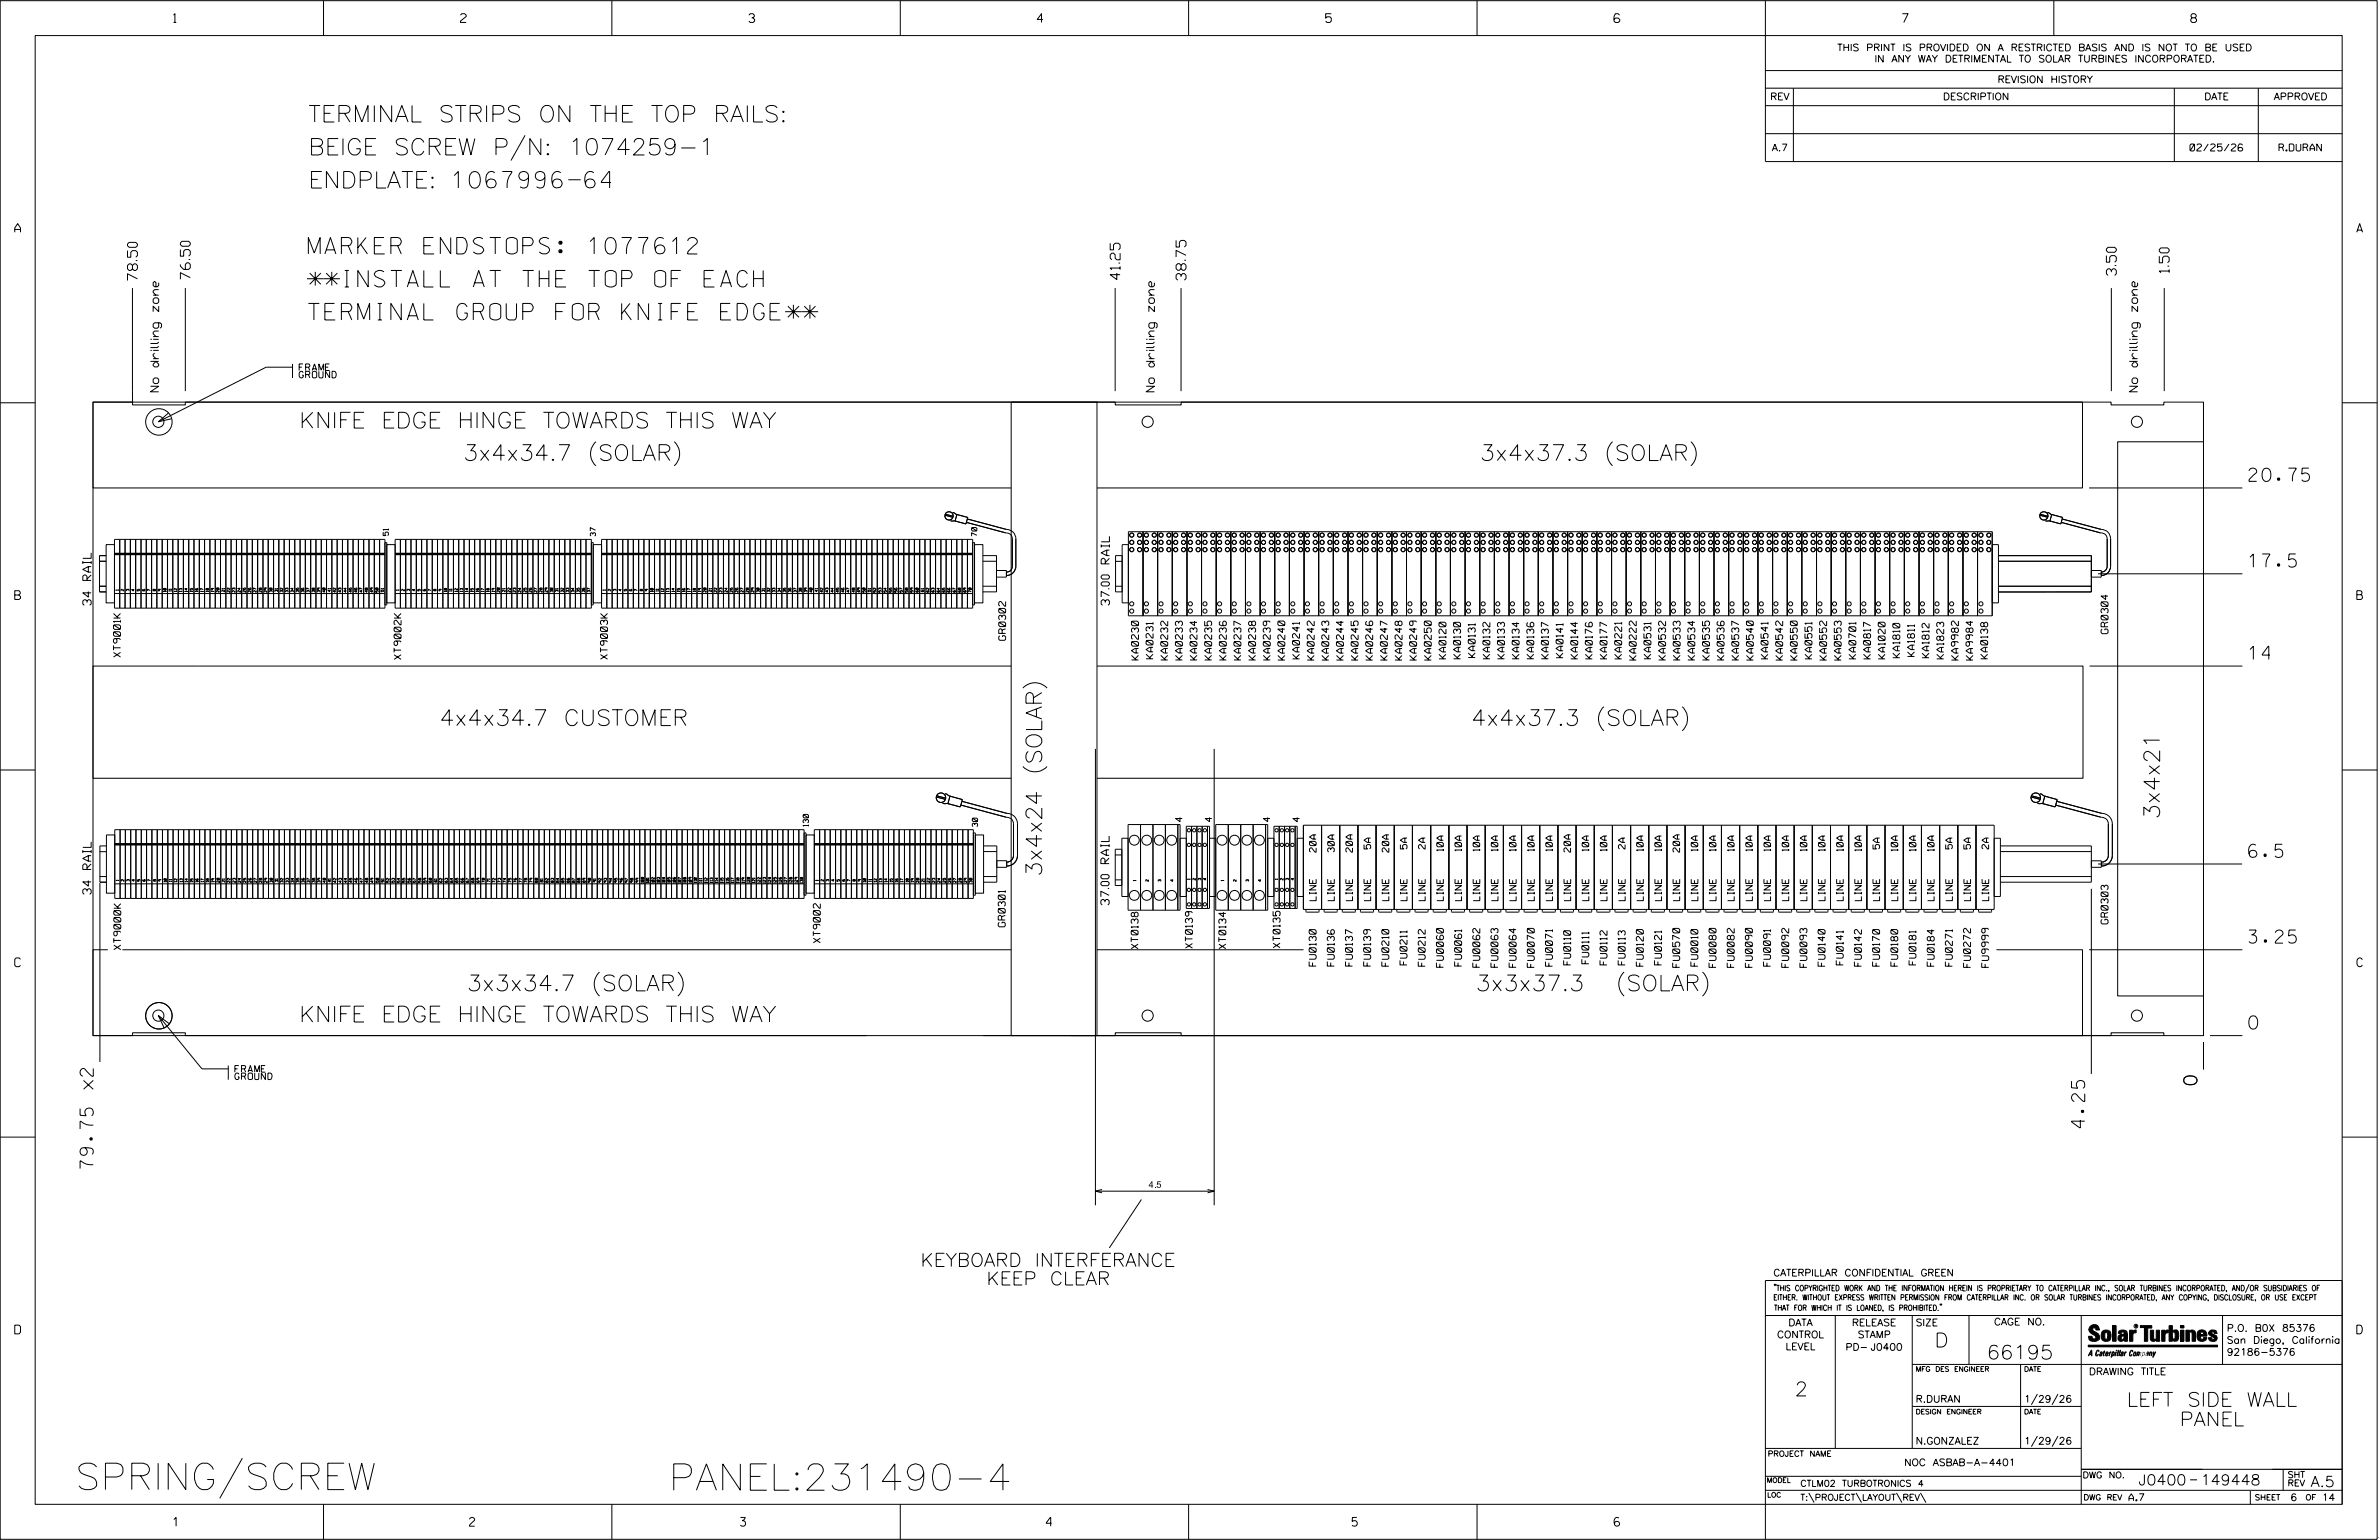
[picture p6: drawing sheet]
<svg xmlns="http://www.w3.org/2000/svg" width="864mm" height="559mm" viewBox="0 0 864 559" stroke-linecap="round" stroke-linejoin="round" font-family="sans-serif">
<defs><g id="words">
<g font-size="9.6">
<text x="27.3" y="540.5">SPRING/SCREW</text>
<text x="242.8" y="540.7">PANEL:231490-4</text>
</g>
<g font-size="6">
<text x="111.9" y="44.3">TERMINAL STRIPS ON THE TOP RAILS:</text>
<text x="111.9" y="56.2">BEIGE SCREW P/N: 1074259-1</text>
<text x="111.9" y="68.2">ENDPLATE:1067996-64</text>
<text x="111.9" y="92.2">MARKER ENDSTOPS: 1077612</text>
<text x="111.9" y="104.1">**INSTALL AT THE TOP OF EACH</text>
<text x="111.9" y="116.1">TERMINAL GROUP FOR KNIFE EDGE**</text>
</g>
<g font-size="5.7">
<text x="108.6" y="155.3">KNIFE EDGE HINGE TOWARDS THIS WAY</text>
<text x="168.2" y="167.1">3x4x34.7 (SOLAR)</text>
<text x="537.2" y="167.1">3x4x37.3 (SOLAR)</text>
<text x="159.5" y="263.3">4x4x34.7 CUSTOMER</text>
<text x="534.1" y="263.3">4x4x37.3 (SOLAR)</text>
<text x="784" y="297.3" transform="rotate(-90 784 297.3)">3x4x21</text>
<text x="378.2" y="318.1" transform="rotate(-90 378.2 318.1)">3x4x24 (SOLAR)</text>
<text x="169.5" y="359.5">3x3x34.7 (SOLAR)</text>
<text x="535.7" y="359.5">3x3x37.3</text>
<text x="580.9" y="359.5">(SOLAR)</text>
<text x="108.6" y="370.8">KNIFE EDGE HINGE TOWARDS THIS WAY</text>
</g>
<g font-size="5.1">
<text x="702.3" y="488.8">D</text>
<text x="721.2" y="493.2">66195</text>
<text x="651.5" y="506.5">2</text>
<text x="772.1" y="510.3">LEFT SIDE WALL</text>
<text x="791.3" y="517.4">PANEL</text>
</g>
<g font-size="4.8">
<text x="816.4" y="174.7">20.75</text>
<text x="816.4" y="205.8">17.5</text>
<text x="816.4" y="239.3">14</text>
<text x="816.3" y="311.1">6.5</text>
<text x="816.4" y="342.2">3.25</text>
<text x="816.4" y="373.4">0</text>
<text x="797.5" y="393.6" transform="rotate(-90 797.5 393.6)">0</text>
<text x="756.8" y="409.3" transform="rotate(-90 756.8 409.3)">4.25</text>
<text x="33.9" y="424" transform="rotate(-90 33.9 424)">79.75 x2</text>
<text x="334.2" y="459.6">KEYBOARD INTERFERANCE</text>
<text x="358.1" y="466.3">KEEP CLEAR</text>
</g>
<g font-size="3.8">
<text x="776.3" y="538.9">J0400</text>
<text x="798.8" y="538.9">149448</text>
<text x="838.8" y="539.5">A.5</text>
</g>
<g font-size="3.6">
<text x="49.9" y="101.8" transform="rotate(-90 49.9 101.8)">78.50</text>
<text x="69.1" y="101.4" transform="rotate(-90 69.1 101.4)">76.50</text>
<text x="406.6" y="101.5" transform="rotate(-90 406.6 101.5)">41.25</text>
<text x="430.5" y="101.7" transform="rotate(-90 430.5 101.7)">38.75</text>
<text x="768.2" y="100" transform="rotate(-90 768.2 100)">3.50</text>
<text x="787.4" y="99" transform="rotate(-90 787.4 99)">1.50</text>
</g>
<g font-size="3.2">
<text x="63" y="8.2">1</text>
<text x="167.2" y="8.2">2</text>
<text x="271.8" y="8.2">3</text>
<text x="376.5" y="8.2">4</text>
<text x="481.2" y="8.2">5</text>
<text x="690.6" y="8.2">7</text>
<text x="795.3" y="8.2">8</text>
<text x="5.4" y="84.3">A</text>
<text x="855.5" y="84.3">A</text>
<text x="5.4" y="217.5">B</text>
<text x="855.6" y="217.5">B</text>
<text x="5.4" y="350.8">C</text>
<text x="855.6" y="350.8">C</text>
<text x="5.4" y="484">D</text>
<text x="855.6" y="484">D</text>
<text x="62.8" y="553.8">1</text>
<text x="170.4" y="553.8">2</text>
<text x="268.8" y="553.8">3</text>
<text x="379.8" y="553.8">4</text>
<text x="490.8" y="553.8">5</text>
<text x="585.9" y="553.8">6</text>
</g>
<g font-size="3">
<text x="57.6" y="142.2" transform="rotate(-90 57.6 142.2)">No drilling zone</text>
<text x="419.1" y="142.2" transform="rotate(-90 419.1 142.2)">No drilling zone</text>
<text x="776" y="142.2" transform="rotate(-90 776 142.2)">No drilling zone</text>
<text x="33.1" y="219.6" transform="rotate(-90 33.1 219.6)">34 RAIL</text>
<text x="402.7" y="219.6" transform="rotate(-90 402.7 219.6)">37.00 RAIL</text>
<text x="33.1" y="324.5" transform="rotate(-90 33.1 324.5)">34 RAIL</text>
<text x="402.6" y="328.4" transform="rotate(-90 402.6 328.4)">37.00 RAIL</text>
</g>
<g font-size="2.5">
<text x="666.9" y="18.5">THIS PRINT IS PROVIDED ON A RESTRICTED BASIS AND IS NOT TO BE USED</text>
<text x="680.5" y="22.6">IN ANY WAY DETRIMENTAL TO SOLAR TURBINES INCORPORATED.</text>
<text x="725.1" y="30">REVISION HISTORY</text>
<text x="642.6" y="36.3">REV</text>
<text x="705.3" y="36.3">DESCRIPTION</text>
<text x="800.2" y="36.3">DATE</text>
<text x="825.4" y="36.3">APPROVED</text>
<text x="643.2" y="54.8">A.7</text>
<text x="795" y="54.8">02/25/26</text>
<text x="827.3" y="54.8">R.DURAN</text>
<text x="365.1" y="232.3" transform="rotate(-90 365.1 232.3)">GR0302</text>
<text x="765.2" y="229.9" transform="rotate(-90 765.2 229.9)">GR0304</text>
<text x="43.7" y="238.4" transform="rotate(-90 43.7 238.4)">XT9001K</text>
<text x="145.6" y="239.3" transform="rotate(-90 145.6 239.3)">XT9002K</text>
<text x="220.5" y="239.2" transform="rotate(-90 220.5 239.2)">XT9003K</text>
<text x="413.3" y="239.5" transform="rotate(-90 413.3 239.5)">KA0230</text>
<text x="418.6" y="239" transform="rotate(-90 418.6 239)">KA0231</text>
<text x="423.9" y="239.5" transform="rotate(-90 423.9 239.5)">KA0232</text>
<text x="429.2" y="239.5" transform="rotate(-90 429.2 239.5)">KA0233</text>
<text x="434.5" y="239.5" transform="rotate(-90 434.5 239.5)">KA0234</text>
<text x="439.8" y="239.5" transform="rotate(-90 439.8 239.5)">KA0235</text>
<text x="445.2" y="239.5" transform="rotate(-90 445.2 239.5)">KA0236</text>
<text x="450.5" y="239.5" transform="rotate(-90 450.5 239.5)">KA0237</text>
<text x="455.8" y="239.5" transform="rotate(-90 455.8 239.5)">KA0238</text>
<text x="461.1" y="239.5" transform="rotate(-90 461.1 239.5)">KA0239</text>
<text x="466.4" y="239.5" transform="rotate(-90 466.4 239.5)">KA0240</text>
<text x="471.7" y="239.1" transform="rotate(-90 471.7 239.1)">KA0241</text>
<text x="477" y="239.5" transform="rotate(-90 477 239.5)">KA0242</text>
<text x="482.4" y="239.5" transform="rotate(-90 482.4 239.5)">KA0243</text>
<text x="487.7" y="239.5" transform="rotate(-90 487.7 239.5)">KA0244</text>
<text x="493" y="239.5" transform="rotate(-90 493 239.5)">KA0245</text>
<text x="498.3" y="239.5" transform="rotate(-90 498.3 239.5)">KA0246</text>
<text x="503.6" y="239.5" transform="rotate(-90 503.6 239.5)">KA0247</text>
<text x="508.9" y="239.5" transform="rotate(-90 508.9 239.5)">KA0248</text>
<text x="514.3" y="239.5" transform="rotate(-90 514.3 239.5)">KA0249</text>
<text x="519.6" y="239.5" transform="rotate(-90 519.6 239.5)">KA0250</text>
<text x="524.9" y="239.1" transform="rotate(-90 524.9 239.1)">KA0120</text>
<text x="530.2" y="239" transform="rotate(-90 530.2 239)">KA0130</text>
<text x="535.5" y="238.6" transform="rotate(-90 535.5 238.6)">KA0131</text>
<text x="540.8" y="239" transform="rotate(-90 540.8 239)">KA0132</text>
<text x="546.1" y="239" transform="rotate(-90 546.1 239)">KA0133</text>
<text x="551.5" y="239" transform="rotate(-90 551.5 239)">KA0134</text>
<text x="556.8" y="239" transform="rotate(-90 556.8 239)">KA0136</text>
<text x="562.1" y="239" transform="rotate(-90 562.1 239)">KA0137</text>
<text x="567.4" y="238.6" transform="rotate(-90 567.4 238.6)">KA0141</text>
<text x="572.7" y="239.1" transform="rotate(-90 572.7 239.1)">KA0144</text>
<text x="578" y="239.1" transform="rotate(-90 578 239.1)">KA0176</text>
<text x="583.3" y="239.1" transform="rotate(-90 583.3 239.1)">KA0177</text>
<text x="588.7" y="239.1" transform="rotate(-90 588.7 239.1)">KA0221</text>
<text x="594" y="239.5" transform="rotate(-90 594 239.5)">KA0222</text>
<text x="599.3" y="239" transform="rotate(-90 599.3 239)">KA0531</text>
<text x="604.6" y="239.5" transform="rotate(-90 604.6 239.5)">KA0532</text>
<text x="609.9" y="239.5" transform="rotate(-90 609.9 239.5)">KA0533</text>
<text x="615.2" y="239.5" transform="rotate(-90 615.2 239.5)">KA0534</text>
<text x="620.6" y="239.5" transform="rotate(-90 620.6 239.5)">KA0535</text>
<text x="625.9" y="239.5" transform="rotate(-90 625.9 239.5)">KA0536</text>
<text x="631.2" y="239.5" transform="rotate(-90 631.2 239.5)">KA0537</text>
<text x="636.5" y="239.5" transform="rotate(-90 636.5 239.5)">KA0540</text>
<text x="641.8" y="239.1" transform="rotate(-90 641.8 239.1)">KA0541</text>
<text x="647.1" y="239.5" transform="rotate(-90 647.1 239.5)">KA0542</text>
<text x="652.4" y="239.5" transform="rotate(-90 652.4 239.5)">KA0550</text>
<text x="657.8" y="239.1" transform="rotate(-90 657.8 239.1)">KA0551</text>
<text x="663.1" y="239.5" transform="rotate(-90 663.1 239.5)">KA0552</text>
<text x="668.4" y="239.5" transform="rotate(-90 668.4 239.5)">KA0553</text>
<text x="673.7" y="239.1" transform="rotate(-90 673.7 239.1)">KA0701</text>
<text x="679" y="239.1" transform="rotate(-90 679 239.1)">KA0817</text>
<text x="684.3" y="239.1" transform="rotate(-90 684.3 239.1)">KA1020</text>
<text x="689.6" y="238.6" transform="rotate(-90 689.6 238.6)">KA1810</text>
<text x="695" y="238.2" transform="rotate(-90 695 238.2)">KA1811</text>
<text x="700.3" y="238.6" transform="rotate(-90 700.3 238.6)">KA1812</text>
<text x="705.6" y="239.1" transform="rotate(-90 705.6 239.1)">KA1823</text>
<text x="710.9" y="239.5" transform="rotate(-90 710.9 239.5)">KA9982</text>
<text x="716.2" y="239.5" transform="rotate(-90 716.2 239.5)">KA9984</text>
<text x="721.5" y="239" transform="rotate(-90 721.5 239)">KA0138</text>
<text x="765.2" y="335.3" transform="rotate(-90 765.2 335.3)">GR0303</text>
<text x="364.9" y="336.3" transform="rotate(-90 364.9 336.3)">GR0301</text>
<text x="43.8" y="344.6" transform="rotate(-90 43.8 344.6)">XT9000K</text>
<text x="297.8" y="342.1" transform="rotate(-90 297.8 342.1)">XT9002</text>
<text x="413.2" y="344.3" transform="rotate(-90 413.2 344.3)">XT0138</text>
<text x="432.9" y="344" transform="rotate(-90 432.9 344)">XT0139</text>
<text x="445" y="344.3" transform="rotate(-90 445 344.3)">XT0134</text>
<text x="464.7" y="343.9" transform="rotate(-90 464.7 343.9)">XT0135</text>
<text x="477.8" y="350.5" transform="rotate(-90 477.8 350.5)">FU0130</text>
<text x="484.4" y="350.5" transform="rotate(-90 484.4 350.5)">FU0136</text>
<text x="491" y="350.5" transform="rotate(-90 491 350.5)">FU0137</text>
<text x="497.6" y="350.5" transform="rotate(-90 497.6 350.5)">FU0139</text>
<text x="504.2" y="350.6" transform="rotate(-90 504.2 350.6)">FU0210</text>
<text x="510.8" y="350.1" transform="rotate(-90 510.8 350.1)">FU0211</text>
<text x="517.4" y="350.6" transform="rotate(-90 517.4 350.6)">FU0212</text>
<text x="524" y="351" transform="rotate(-90 524 351)">FU0060</text>
<text x="530.6" y="350.5" transform="rotate(-90 530.6 350.5)">FU0061</text>
<text x="537.2" y="351" transform="rotate(-90 537.2 351)">FU0062</text>
<text x="543.8" y="351" transform="rotate(-90 543.8 351)">FU0063</text>
<text x="550.4" y="351" transform="rotate(-90 550.4 351)">FU0064</text>
<text x="557" y="351" transform="rotate(-90 557 351)">FU0070</text>
<text x="563.6" y="350.6" transform="rotate(-90 563.6 350.6)">FU0071</text>
<text x="570.2" y="350.1" transform="rotate(-90 570.2 350.1)">FU0110</text>
<text x="576.7" y="349.7" transform="rotate(-90 576.7 349.7)">FU0111</text>
<text x="583.3" y="350.1" transform="rotate(-90 583.3 350.1)">FU0112</text>
<text x="589.9" y="350.1" transform="rotate(-90 589.9 350.1)">FU0113</text>
<text x="596.5" y="350.6" transform="rotate(-90 596.5 350.6)">FU0120</text>
<text x="603.1" y="350.1" transform="rotate(-90 603.1 350.1)">FU0121</text>
<text x="609.7" y="351" transform="rotate(-90 609.7 351)">FU0570</text>
<text x="616.3" y="350.6" transform="rotate(-90 616.3 350.6)">FU0010</text>
<text x="622.9" y="351" transform="rotate(-90 622.9 351)">FU0080</text>
<text x="629.5" y="351" transform="rotate(-90 629.5 351)">FU0082</text>
<text x="636.1" y="351" transform="rotate(-90 636.1 351)">FU0090</text>
<text x="642.7" y="350.6" transform="rotate(-90 642.7 350.6)">FU0091</text>
<text x="649.3" y="351" transform="rotate(-90 649.3 351)">FU0092</text>
<text x="655.9" y="351" transform="rotate(-90 655.9 351)">FU0093</text>
<text x="662.5" y="350.6" transform="rotate(-90 662.5 350.6)">FU0140</text>
<text x="669.1" y="350.1" transform="rotate(-90 669.1 350.1)">FU0141</text>
<text x="675.7" y="350.6" transform="rotate(-90 675.7 350.6)">FU0142</text>
<text x="682.3" y="350.6" transform="rotate(-90 682.3 350.6)">FU0170</text>
<text x="688.9" y="350.6" transform="rotate(-90 688.9 350.6)">FU0180</text>
<text x="695.5" y="350.1" transform="rotate(-90 695.5 350.1)">FU0181</text>
<text x="702.1" y="350.6" transform="rotate(-90 702.1 350.6)">FU0184</text>
<text x="708.7" y="350.6" transform="rotate(-90 708.7 350.6)">FU0271</text>
<text x="715.3" y="351" transform="rotate(-90 715.3 351)">FU0272</text>
<text x="721.9" y="351" transform="rotate(-90 721.9 351)">FU9999</text>
<text x="643.8" y="463">CATERPILLAR CONFIDENTIAL GREEN</text>
<text x="645.1" y="485.5">CONTROL</text>
<text x="649.2" y="481.1">DATA</text>
<text x="672.3" y="481.1">RELEASE</text>
<text x="674.4" y="485.5">STAMP</text>
<text x="695.4" y="481.1">SIZE</text>
<text x="723.8" y="480.8">CAGE NO.</text>
<text x="808.4" y="483.1">P.O. B0X 85376</text>
<text x="648.2" y="489.8">LEVEL</text>
<text x="669.9" y="490">PD- J0400</text>
<text x="808.4" y="487.5">San Diego, California</text>
<text x="808.4" y="491.8">92186-5376</text>
<text x="758.3" y="498.9">DRAWING TITLE</text>
<text x="695.4" y="508.9">R.DURAN</text>
<text x="734.8" y="508.9">1/29/26</text>
<text x="695.4" y="524.1">N.GONZALEZ</text>
<text x="734.8" y="524.1">1/29/26</text>
<text x="691.2" y="531.9">NOC ASBAB-A-4401</text>
<text x="772.8" y="544.6">A.7</text>
<text x="831.4" y="544.6">6</text>
<text x="842.9" y="544.6">14</text>
</g>
<g font-size="2.4">
<text x="108.6" y="137.1">GROUND</text>
<text x="108.6" y="134.4">FRAME</text>
<text x="429.2" y="298.2" transform="rotate(-90 429.2 298.2)">4</text>
<text x="439.9" y="298.2" transform="rotate(-90 439.9 298.2)">4</text>
<text x="461" y="298.2" transform="rotate(-90 461 298.2)">4</text>
<text x="471.7" y="298.2" transform="rotate(-90 471.7 298.2)">4</text>
<text x="477.8" y="309.2" transform="rotate(-90 477.8 309.2)">20A</text>
<text x="484.4" y="309.2" transform="rotate(-90 484.4 309.2)">30A</text>
<text x="490.9" y="309.2" transform="rotate(-90 490.9 309.2)">20A</text>
<text x="497.5" y="308" transform="rotate(-90 497.5 308)">5A</text>
<text x="504.1" y="309.2" transform="rotate(-90 504.1 309.2)">20A</text>
<text x="510.7" y="308" transform="rotate(-90 510.7 308)">5A</text>
<text x="517.3" y="308" transform="rotate(-90 517.3 308)">2A</text>
<text x="523.9" y="308.8" transform="rotate(-90 523.9 308.8)">10A</text>
<text x="530.5" y="308.8" transform="rotate(-90 530.5 308.8)">10A</text>
<text x="537.1" y="308.8" transform="rotate(-90 537.1 308.8)">10A</text>
<text x="543.7" y="308.8" transform="rotate(-90 543.7 308.8)">10A</text>
<text x="550.3" y="308.8" transform="rotate(-90 550.3 308.8)">10A</text>
<text x="556.9" y="308.8" transform="rotate(-90 556.9 308.8)">10A</text>
<text x="563.5" y="308.8" transform="rotate(-90 563.5 308.8)">10A</text>
<text x="570.1" y="309.2" transform="rotate(-90 570.1 309.2)">20A</text>
<text x="576.7" y="308.8" transform="rotate(-90 576.7 308.8)">10A</text>
<text x="583.3" y="308.8" transform="rotate(-90 583.3 308.8)">10A</text>
<text x="589.9" y="308" transform="rotate(-90 589.9 308)">2A</text>
<text x="596.5" y="308.8" transform="rotate(-90 596.5 308.8)">10A</text>
<text x="603.1" y="308.8" transform="rotate(-90 603.1 308.8)">10A</text>
<text x="609.7" y="309.2" transform="rotate(-90 609.7 309.2)">20A</text>
<text x="616.3" y="308.8" transform="rotate(-90 616.3 308.8)">10A</text>
<text x="622.9" y="308.8" transform="rotate(-90 622.9 308.8)">10A</text>
<text x="629.5" y="308.8" transform="rotate(-90 629.5 308.8)">10A</text>
<text x="636.1" y="308.8" transform="rotate(-90 636.1 308.8)">10A</text>
<text x="642.7" y="308.8" transform="rotate(-90 642.7 308.8)">10A</text>
<text x="649.3" y="308.8" transform="rotate(-90 649.3 308.8)">10A</text>
<text x="655.9" y="308.8" transform="rotate(-90 655.9 308.8)">10A</text>
<text x="662.5" y="308.8" transform="rotate(-90 662.5 308.8)">10A</text>
<text x="669.1" y="308.8" transform="rotate(-90 669.1 308.8)">10A</text>
<text x="675.7" y="308.8" transform="rotate(-90 675.7 308.8)">10A</text>
<text x="682.3" y="308" transform="rotate(-90 682.3 308)">5A</text>
<text x="688.9" y="308.8" transform="rotate(-90 688.9 308.8)">10A</text>
<text x="695.5" y="308.8" transform="rotate(-90 695.5 308.8)">10A</text>
<text x="702.1" y="308.8" transform="rotate(-90 702.1 308.8)">10A</text>
<text x="708.7" y="308" transform="rotate(-90 708.7 308)">5A</text>
<text x="715.3" y="308" transform="rotate(-90 715.3 308)">5A</text>
<text x="721.9" y="308" transform="rotate(-90 721.9 308)">2A</text>
<text x="477.8" y="326.8" transform="rotate(-90 477.8 326.8)">LINE</text>
<text x="484.4" y="326.8" transform="rotate(-90 484.4 326.8)">LINE</text>
<text x="491" y="326.8" transform="rotate(-90 491 326.8)">LINE</text>
<text x="497.6" y="326.8" transform="rotate(-90 497.6 326.8)">LINE</text>
<text x="504.2" y="326.8" transform="rotate(-90 504.2 326.8)">LINE</text>
<text x="510.8" y="326.8" transform="rotate(-90 510.8 326.8)">LINE</text>
<text x="517.4" y="326.8" transform="rotate(-90 517.4 326.8)">LINE</text>
<text x="524" y="326.8" transform="rotate(-90 524 326.8)">LINE</text>
<text x="530.6" y="326.8" transform="rotate(-90 530.6 326.8)">LINE</text>
<text x="537.2" y="326.8" transform="rotate(-90 537.2 326.8)">LINE</text>
<text x="543.8" y="326.8" transform="rotate(-90 543.8 326.8)">LINE</text>
<text x="550.4" y="326.8" transform="rotate(-90 550.4 326.8)">LINE</text>
<text x="557" y="326.8" transform="rotate(-90 557 326.8)">LINE</text>
<text x="563.6" y="326.8" transform="rotate(-90 563.6 326.8)">LINE</text>
<text x="570.1" y="326.8" transform="rotate(-90 570.1 326.8)">LINE</text>
<text x="576.7" y="326.8" transform="rotate(-90 576.7 326.8)">LINE</text>
<text x="583.3" y="326.8" transform="rotate(-90 583.3 326.8)">LINE</text>
<text x="589.9" y="326.8" transform="rotate(-90 589.9 326.8)">LINE</text>
<text x="596.5" y="326.8" transform="rotate(-90 596.5 326.8)">LINE</text>
<text x="603.1" y="326.8" transform="rotate(-90 603.1 326.8)">LINE</text>
<text x="609.7" y="326.8" transform="rotate(-90 609.7 326.8)">LINE</text>
<text x="616.3" y="326.8" transform="rotate(-90 616.3 326.8)">LINE</text>
<text x="622.9" y="326.8" transform="rotate(-90 622.9 326.8)">LINE</text>
<text x="629.5" y="326.8" transform="rotate(-90 629.5 326.8)">LINE</text>
<text x="636.1" y="326.8" transform="rotate(-90 636.1 326.8)">LINE</text>
<text x="642.7" y="326.8" transform="rotate(-90 642.7 326.8)">LINE</text>
<text x="649.3" y="326.8" transform="rotate(-90 649.3 326.8)">LINE</text>
<text x="655.9" y="326.8" transform="rotate(-90 655.9 326.8)">LINE</text>
<text x="662.5" y="326.8" transform="rotate(-90 662.5 326.8)">LINE</text>
<text x="669.1" y="326.8" transform="rotate(-90 669.1 326.8)">LINE</text>
<text x="675.7" y="326.8" transform="rotate(-90 675.7 326.8)">LINE</text>
<text x="682.3" y="326.8" transform="rotate(-90 682.3 326.8)">LINE</text>
<text x="688.9" y="326.8" transform="rotate(-90 688.9 326.8)">LINE</text>
<text x="695.5" y="326.8" transform="rotate(-90 695.5 326.8)">LINE</text>
<text x="702.1" y="326.8" transform="rotate(-90 702.1 326.8)">LINE</text>
<text x="708.7" y="326.8" transform="rotate(-90 708.7 326.8)">LINE</text>
<text x="715.3" y="326.8" transform="rotate(-90 715.3 326.8)">LINE</text>
<text x="721.9" y="326.8" transform="rotate(-90 721.9 326.8)">LINE</text>
<text x="85.3" y="389">FRAME</text>
<text x="85.3" y="391.7">GROUND</text>
<text x="416.9" y="431">4.5</text>
</g>
<g font-size="2.3">
<text x="653.5" y="539.4">CTLM02 TURBOTRONICS 4</text>
<text x="756" y="536.3">DWG NO.</text>
<text x="830.4" y="539.3">REV</text>
<text x="830.4" y="536.2">SHT</text>
<text x="653.5" y="544.5">T:\PROJECT\LAYOUT\REV\</text>
</g>
<g font-size="2">
<text x="643.8" y="468.4">&quot;THIS COPYRIGHTED WORK AND THE INFORMATION HEREIN IS PROPRIETARY TO CATERPILLAR INC., SOLAR TURBINES INCORPORATED, AND/OR SUBSIDIARIES OF</text>
<text x="643.8" y="471.8">EITHER. WITHOUT EXPRESS WRITTEN PERMISSION FROM CATERPILLAR INC. OR SOLAR TURBINES INCORPORATED, ANY COPYING, DISCLOSURE, OR USE EXCEPT</text>
<text x="644" y="475.6">THAT FOR WHICH IT IS LOANED, IS PROHIBITED.&quot;</text>
<text x="641.7" y="528.5">PROJECT NAME</text>
<text x="756.3" y="544.3">DWG REV</text>
<text x="818.5" y="544.3">SHEET</text>
<text x="836.9" y="544.3">OF</text>
</g>
<g font-size="1.9">
<text x="141" y="194.3" transform="rotate(-90 141 194.3)">51</text>
<text x="216.2" y="194.5" transform="rotate(-90 216.2 194.5)">37</text>
<text x="354.6" y="194.6" transform="rotate(-90 354.6 194.6)">70</text>
<text x="293.5" y="299.8" transform="rotate(-90 293.5 299.8)">130</text>
<text x="354.9" y="299.9" transform="rotate(-90 354.9 299.9)">30</text>
</g>
<g font-size="1.8">
<text x="695.4" y="497.6">MFG DES ENGINEER</text>
<text x="734.8" y="497.6">DATE</text>
<text x="695.4" y="513.1">DESIGN ENGINEER</text>
<text x="734.8" y="513.1">DATE</text>
<text x="641.3" y="538">MODEL</text>
<text x="641.5" y="543.3">LOC</text>
</g>
<g font-size="1">
<text x="43" y="214.3" transform="rotate(-90 43 214.3)">1</text>
<text x="44.9" y="214.4" transform="rotate(-90 44.9 214.4)">2</text>
<text x="46.8" y="214.4" transform="rotate(-90 46.8 214.4)">3</text>
<text x="48.8" y="214.4" transform="rotate(-90 48.8 214.4)">4</text>
<text x="50.7" y="214.4" transform="rotate(-90 50.7 214.4)">5</text>
<text x="54.5" y="214.4" transform="rotate(-90 54.5 214.4)">7</text>
<text x="56.5" y="214.4" transform="rotate(-90 56.5 214.4)">8</text>
<text x="58.4" y="214.4" transform="rotate(-90 58.4 214.4)">9</text>
<text x="60.3" y="214.7" transform="rotate(-90 60.3 214.7)">10</text>
<text x="62.2" y="214.6" transform="rotate(-90 62.2 214.6)">11</text>
<text x="64.2" y="214.7" transform="rotate(-90 64.2 214.7)">12</text>
<text x="66.1" y="214.7" transform="rotate(-90 66.1 214.7)">13</text>
<text x="68" y="214.7" transform="rotate(-90 68 214.7)">14</text>
<text x="69.9" y="214.7" transform="rotate(-90 69.9 214.7)">15</text>
<text x="71.9" y="214.7" transform="rotate(-90 71.9 214.7)">16</text>
<text x="73.8" y="214.7" transform="rotate(-90 73.8 214.7)">17</text>
<text x="75.7" y="214.7" transform="rotate(-90 75.7 214.7)">18</text>
<text x="77.6" y="214.7" transform="rotate(-90 77.6 214.7)">19</text>
<text x="79.6" y="214.9" transform="rotate(-90 79.6 214.9)">20</text>
<text x="81.5" y="214.7" transform="rotate(-90 81.5 214.7)">21</text>
<text x="83.4" y="214.9" transform="rotate(-90 83.4 214.9)">22</text>
<text x="85.3" y="214.9" transform="rotate(-90 85.3 214.9)">23</text>
<text x="87.3" y="214.9" transform="rotate(-90 87.3 214.9)">24</text>
<text x="89.2" y="214.9" transform="rotate(-90 89.2 214.9)">25</text>
<text x="91.1" y="214.9" transform="rotate(-90 91.1 214.9)">26</text>
<text x="93" y="214.9" transform="rotate(-90 93 214.9)">27</text>
<text x="95" y="214.9" transform="rotate(-90 95 214.9)">28</text>
<text x="96.9" y="214.9" transform="rotate(-90 96.9 214.9)">29</text>
<text x="98.8" y="214.9" transform="rotate(-90 98.8 214.9)">30</text>
<text x="100.7" y="214.7" transform="rotate(-90 100.7 214.7)">31</text>
<text x="102.7" y="214.9" transform="rotate(-90 102.7 214.9)">32</text>
<text x="104.6" y="214.9" transform="rotate(-90 104.6 214.9)">33</text>
<text x="106.5" y="214.9" transform="rotate(-90 106.5 214.9)">34</text>
<text x="108.4" y="214.9" transform="rotate(-90 108.4 214.9)">35</text>
<text x="110.4" y="214.9" transform="rotate(-90 110.4 214.9)">36</text>
<text x="112.3" y="214.9" transform="rotate(-90 112.3 214.9)">37</text>
<text x="114.2" y="214.9" transform="rotate(-90 114.2 214.9)">38</text>
<text x="116.1" y="214.9" transform="rotate(-90 116.1 214.9)">39</text>
<text x="118.1" y="214.9" transform="rotate(-90 118.1 214.9)">40</text>
<text x="120" y="214.7" transform="rotate(-90 120 214.7)">41</text>
<text x="121.9" y="214.9" transform="rotate(-90 121.9 214.9)">42</text>
<text x="123.8" y="214.9" transform="rotate(-90 123.8 214.9)">43</text>
<text x="125.8" y="214.9" transform="rotate(-90 125.8 214.9)">44</text>
<text x="127.7" y="214.9" transform="rotate(-90 127.7 214.9)">45</text>
<text x="129.6" y="214.9" transform="rotate(-90 129.6 214.9)">46</text>
<text x="131.5" y="214.9" transform="rotate(-90 131.5 214.9)">47</text>
<text x="133.5" y="214.9" transform="rotate(-90 133.5 214.9)">48</text>
<text x="135.4" y="214.9" transform="rotate(-90 135.4 214.9)">49</text>
<text x="137.3" y="214.9" transform="rotate(-90 137.3 214.9)">50</text>
<text x="139.2" y="214.7" transform="rotate(-90 139.2 214.7)">51</text>
<text x="144.9" y="214.3" transform="rotate(-90 144.9 214.3)">1</text>
<text x="146.8" y="214.4" transform="rotate(-90 146.8 214.4)">2</text>
<text x="148.7" y="214.4" transform="rotate(-90 148.7 214.4)">3</text>
<text x="150.6" y="214.4" transform="rotate(-90 150.6 214.4)">4</text>
<text x="152.6" y="214.4" transform="rotate(-90 152.6 214.4)">5</text>
<text x="156.4" y="214.4" transform="rotate(-90 156.4 214.4)">7</text>
<text x="158.3" y="214.4" transform="rotate(-90 158.3 214.4)">8</text>
<text x="160.3" y="214.4" transform="rotate(-90 160.3 214.4)">9</text>
<text x="162.2" y="214.7" transform="rotate(-90 162.2 214.7)">10</text>
<text x="164.1" y="214.6" transform="rotate(-90 164.1 214.6)">11</text>
<text x="166" y="214.7" transform="rotate(-90 166 214.7)">12</text>
<text x="168" y="214.7" transform="rotate(-90 168 214.7)">13</text>
<text x="169.9" y="214.7" transform="rotate(-90 169.9 214.7)">14</text>
<text x="171.8" y="214.7" transform="rotate(-90 171.8 214.7)">15</text>
<text x="173.7" y="214.7" transform="rotate(-90 173.7 214.7)">16</text>
<text x="175.7" y="214.7" transform="rotate(-90 175.7 214.7)">17</text>
<text x="177.6" y="214.7" transform="rotate(-90 177.6 214.7)">18</text>
<text x="179.5" y="214.7" transform="rotate(-90 179.5 214.7)">19</text>
<text x="181.4" y="214.9" transform="rotate(-90 181.4 214.9)">20</text>
<text x="183.4" y="214.7" transform="rotate(-90 183.4 214.7)">21</text>
<text x="185.3" y="214.9" transform="rotate(-90 185.3 214.9)">22</text>
<text x="187.2" y="214.9" transform="rotate(-90 187.2 214.9)">23</text>
<text x="189.1" y="214.9" transform="rotate(-90 189.1 214.9)">24</text>
<text x="191.1" y="214.9" transform="rotate(-90 191.1 214.9)">25</text>
<text x="193" y="214.9" transform="rotate(-90 193 214.9)">26</text>
<text x="194.9" y="214.9" transform="rotate(-90 194.9 214.9)">27</text>
<text x="196.8" y="214.9" transform="rotate(-90 196.8 214.9)">28</text>
<text x="198.8" y="214.9" transform="rotate(-90 198.8 214.9)">29</text>
<text x="200.7" y="214.9" transform="rotate(-90 200.7 214.9)">30</text>
<text x="202.6" y="214.7" transform="rotate(-90 202.6 214.7)">31</text>
<text x="204.5" y="214.9" transform="rotate(-90 204.5 214.9)">32</text>
<text x="206.5" y="214.9" transform="rotate(-90 206.5 214.9)">33</text>
<text x="208.4" y="214.9" transform="rotate(-90 208.4 214.9)">34</text>
<text x="210.3" y="214.9" transform="rotate(-90 210.3 214.9)">35</text>
<text x="212.2" y="214.9" transform="rotate(-90 212.2 214.9)">36</text>
<text x="214.2" y="214.9" transform="rotate(-90 214.2 214.9)">37</text>
<text x="219.8" y="214.3" transform="rotate(-90 219.8 214.3)">1</text>
<text x="221.7" y="214.4" transform="rotate(-90 221.7 214.4)">2</text>
<text x="223.6" y="214.4" transform="rotate(-90 223.6 214.4)">3</text>
<text x="225.6" y="214.4" transform="rotate(-90 225.6 214.4)">4</text>
<text x="227.5" y="214.4" transform="rotate(-90 227.5 214.4)">5</text>
<text x="229.4" y="214.4" transform="rotate(-90 229.4 214.4)">6</text>
<text x="231.3" y="214.4" transform="rotate(-90 231.3 214.4)">7</text>
<text x="233.3" y="214.4" transform="rotate(-90 233.3 214.4)">8</text>
<text x="235.2" y="214.4" transform="rotate(-90 235.2 214.4)">9</text>
<text x="237.1" y="214.7" transform="rotate(-90 237.1 214.7)">10</text>
<text x="239" y="214.6" transform="rotate(-90 239 214.6)">11</text>
<text x="241" y="214.7" transform="rotate(-90 241 214.7)">12</text>
<text x="242.9" y="214.7" transform="rotate(-90 242.9 214.7)">13</text>
<text x="244.8" y="214.7" transform="rotate(-90 244.8 214.7)">14</text>
<text x="246.7" y="214.7" transform="rotate(-90 246.7 214.7)">15</text>
<text x="248.7" y="214.7" transform="rotate(-90 248.7 214.7)">16</text>
<text x="250.6" y="214.7" transform="rotate(-90 250.6 214.7)">17</text>
<text x="252.5" y="214.7" transform="rotate(-90 252.5 214.7)">18</text>
<text x="254.4" y="214.7" transform="rotate(-90 254.4 214.7)">19</text>
<text x="256.4" y="214.9" transform="rotate(-90 256.4 214.9)">20</text>
<text x="258.3" y="214.7" transform="rotate(-90 258.3 214.7)">21</text>
<text x="260.2" y="214.9" transform="rotate(-90 260.2 214.9)">22</text>
<text x="262.1" y="214.9" transform="rotate(-90 262.1 214.9)">23</text>
<text x="264.1" y="214.9" transform="rotate(-90 264.1 214.9)">24</text>
<text x="266" y="214.9" transform="rotate(-90 266 214.9)">25</text>
<text x="267.9" y="214.9" transform="rotate(-90 267.9 214.9)">26</text>
<text x="269.8" y="214.9" transform="rotate(-90 269.8 214.9)">27</text>
<text x="271.8" y="214.9" transform="rotate(-90 271.8 214.9)">28</text>
<text x="273.7" y="214.9" transform="rotate(-90 273.7 214.9)">29</text>
<text x="275.6" y="214.9" transform="rotate(-90 275.6 214.9)">30</text>
<text x="277.5" y="214.7" transform="rotate(-90 277.5 214.7)">31</text>
<text x="279.5" y="214.9" transform="rotate(-90 279.5 214.9)">32</text>
<text x="281.4" y="214.9" transform="rotate(-90 281.4 214.9)">33</text>
<text x="283.3" y="214.9" transform="rotate(-90 283.3 214.9)">34</text>
<text x="285.2" y="214.9" transform="rotate(-90 285.2 214.9)">35</text>
<text x="287.2" y="214.9" transform="rotate(-90 287.2 214.9)">36</text>
<text x="289.1" y="214.9" transform="rotate(-90 289.1 214.9)">37</text>
<text x="291" y="214.9" transform="rotate(-90 291 214.9)">38</text>
<text x="292.9" y="214.9" transform="rotate(-90 292.9 214.9)">39</text>
<text x="294.9" y="214.9" transform="rotate(-90 294.9 214.9)">40</text>
<text x="296.8" y="214.7" transform="rotate(-90 296.8 214.7)">41</text>
<text x="298.7" y="214.9" transform="rotate(-90 298.7 214.9)">42</text>
<text x="300.6" y="214.9" transform="rotate(-90 300.6 214.9)">43</text>
<text x="302.6" y="214.9" transform="rotate(-90 302.6 214.9)">44</text>
<text x="304.5" y="214.9" transform="rotate(-90 304.5 214.9)">45</text>
<text x="306.4" y="214.9" transform="rotate(-90 306.4 214.9)">46</text>
<text x="308.3" y="214.9" transform="rotate(-90 308.3 214.9)">47</text>
<text x="310.3" y="214.9" transform="rotate(-90 310.3 214.9)">48</text>
<text x="312.2" y="214.9" transform="rotate(-90 312.2 214.9)">49</text>
<text x="314.1" y="214.9" transform="rotate(-90 314.1 214.9)">50</text>
<text x="316" y="214.7" transform="rotate(-90 316 214.7)">51</text>
<text x="318" y="214.9" transform="rotate(-90 318 214.9)">52</text>
<text x="319.9" y="214.9" transform="rotate(-90 319.9 214.9)">53</text>
<text x="321.8" y="214.9" transform="rotate(-90 321.8 214.9)">54</text>
<text x="323.7" y="214.9" transform="rotate(-90 323.7 214.9)">55</text>
<text x="325.7" y="214.9" transform="rotate(-90 325.7 214.9)">56</text>
<text x="327.6" y="214.9" transform="rotate(-90 327.6 214.9)">57</text>
<text x="329.5" y="214.9" transform="rotate(-90 329.5 214.9)">58</text>
<text x="331.4" y="214.9" transform="rotate(-90 331.4 214.9)">59</text>
<text x="333.4" y="214.9" transform="rotate(-90 333.4 214.9)">60</text>
<text x="335.3" y="214.7" transform="rotate(-90 335.3 214.7)">61</text>
<text x="337.2" y="214.9" transform="rotate(-90 337.2 214.9)">62</text>
<text x="339.1" y="214.9" transform="rotate(-90 339.1 214.9)">63</text>
<text x="341.1" y="214.9" transform="rotate(-90 341.1 214.9)">64</text>
<text x="343" y="214.9" transform="rotate(-90 343 214.9)">65</text>
<text x="344.9" y="214.9" transform="rotate(-90 344.9 214.9)">66</text>
<text x="346.8" y="214.9" transform="rotate(-90 346.8 214.9)">67</text>
<text x="348.8" y="214.9" transform="rotate(-90 348.8 214.9)">68</text>
<text x="350.7" y="214.9" transform="rotate(-90 350.7 214.9)">69</text>
<text x="352.6" y="214.9" transform="rotate(-90 352.6 214.9)">70</text>
<text x="43.1" y="319.6" transform="rotate(-90 43.1 319.6)">1</text>
<text x="45" y="319.8" transform="rotate(-90 45 319.8)">2</text>
<text x="47" y="319.8" transform="rotate(-90 47 319.8)">3</text>
<text x="48.9" y="319.8" transform="rotate(-90 48.9 319.8)">4</text>
<text x="50.8" y="319.8" transform="rotate(-90 50.8 319.8)">5</text>
<text x="52.7" y="319.8" transform="rotate(-90 52.7 319.8)">6</text>
<text x="54.7" y="319.8" transform="rotate(-90 54.7 319.8)">7</text>
<text x="56.6" y="319.8" transform="rotate(-90 56.6 319.8)">8</text>
<text x="58.5" y="319.8" transform="rotate(-90 58.5 319.8)">9</text>
<text x="60.4" y="320.1" transform="rotate(-90 60.4 320.1)">10</text>
<text x="62.4" y="319.9" transform="rotate(-90 62.4 319.9)">11</text>
<text x="64.3" y="320.1" transform="rotate(-90 64.3 320.1)">12</text>
<text x="66.2" y="320.1" transform="rotate(-90 66.2 320.1)">13</text>
<text x="68.1" y="320.1" transform="rotate(-90 68.1 320.1)">14</text>
<text x="70.1" y="320.1" transform="rotate(-90 70.1 320.1)">15</text>
<text x="72" y="320.1" transform="rotate(-90 72 320.1)">16</text>
<text x="73.9" y="320.1" transform="rotate(-90 73.9 320.1)">17</text>
<text x="75.8" y="320.1" transform="rotate(-90 75.8 320.1)">18</text>
<text x="77.8" y="320.1" transform="rotate(-90 77.8 320.1)">19</text>
<text x="79.7" y="320.2" transform="rotate(-90 79.7 320.2)">20</text>
<text x="81.6" y="320.1" transform="rotate(-90 81.6 320.1)">21</text>
<text x="83.5" y="320.2" transform="rotate(-90 83.5 320.2)">22</text>
<text x="85.5" y="320.2" transform="rotate(-90 85.5 320.2)">23</text>
<text x="87.4" y="320.2" transform="rotate(-90 87.4 320.2)">24</text>
<text x="89.3" y="320.2" transform="rotate(-90 89.3 320.2)">25</text>
<text x="91.2" y="320.2" transform="rotate(-90 91.2 320.2)">26</text>
<text x="93.2" y="320.2" transform="rotate(-90 93.2 320.2)">27</text>
<text x="95.1" y="320.2" transform="rotate(-90 95.1 320.2)">28</text>
<text x="97" y="320.2" transform="rotate(-90 97 320.2)">29</text>
<text x="98.9" y="320.2" transform="rotate(-90 98.9 320.2)">30</text>
<text x="100.9" y="320.1" transform="rotate(-90 100.9 320.1)">31</text>
<text x="102.8" y="320.2" transform="rotate(-90 102.8 320.2)">32</text>
<text x="104.7" y="320.2" transform="rotate(-90 104.7 320.2)">33</text>
<text x="106.6" y="320.2" transform="rotate(-90 106.6 320.2)">34</text>
<text x="108.6" y="320.2" transform="rotate(-90 108.6 320.2)">35</text>
<text x="110.5" y="320.2" transform="rotate(-90 110.5 320.2)">36</text>
<text x="112.4" y="320.2" transform="rotate(-90 112.4 320.2)">37</text>
<text x="114.3" y="320.2" transform="rotate(-90 114.3 320.2)">38</text>
<text x="116.3" y="320.2" transform="rotate(-90 116.3 320.2)">39</text>
<text x="118.2" y="320.2" transform="rotate(-90 118.2 320.2)">40</text>
<text x="120.1" y="320.1" transform="rotate(-90 120.1 320.1)">41</text>
<text x="122" y="320.2" transform="rotate(-90 122 320.2)">42</text>
<text x="124" y="320.2" transform="rotate(-90 124 320.2)">43</text>
<text x="125.9" y="320.2" transform="rotate(-90 125.9 320.2)">44</text>
<text x="127.8" y="320.2" transform="rotate(-90 127.8 320.2)">45</text>
<text x="129.7" y="320.2" transform="rotate(-90 129.7 320.2)">46</text>
<text x="131.7" y="320.2" transform="rotate(-90 131.7 320.2)">47</text>
<text x="133.6" y="320.2" transform="rotate(-90 133.6 320.2)">48</text>
<text x="135.5" y="320.2" transform="rotate(-90 135.5 320.2)">49</text>
<text x="137.4" y="320.2" transform="rotate(-90 137.4 320.2)">50</text>
<text x="139.4" y="320.1" transform="rotate(-90 139.4 320.1)">51</text>
<text x="141.3" y="320.2" transform="rotate(-90 141.3 320.2)">52</text>
<text x="143.2" y="320.2" transform="rotate(-90 143.2 320.2)">53</text>
<text x="145.1" y="320.2" transform="rotate(-90 145.1 320.2)">54</text>
<text x="147.1" y="320.2" transform="rotate(-90 147.1 320.2)">55</text>
<text x="149" y="320.2" transform="rotate(-90 149 320.2)">56</text>
<text x="150.9" y="320.2" transform="rotate(-90 150.9 320.2)">57</text>
<text x="152.8" y="320.2" transform="rotate(-90 152.8 320.2)">58</text>
<text x="154.7" y="320.2" transform="rotate(-90 154.7 320.2)">59</text>
<text x="156.7" y="320.2" transform="rotate(-90 156.7 320.2)">60</text>
<text x="158.6" y="320.1" transform="rotate(-90 158.6 320.1)">61</text>
<text x="160.5" y="320.2" transform="rotate(-90 160.5 320.2)">62</text>
<text x="162.4" y="320.2" transform="rotate(-90 162.4 320.2)">63</text>
<text x="164.4" y="320.2" transform="rotate(-90 164.4 320.2)">64</text>
<text x="166.3" y="320.2" transform="rotate(-90 166.3 320.2)">65</text>
<text x="170.1" y="320.2" transform="rotate(-90 170.1 320.2)">67</text>
<text x="172.1" y="320.2" transform="rotate(-90 172.1 320.2)">68</text>
<text x="174" y="320.2" transform="rotate(-90 174 320.2)">69</text>
<text x="175.9" y="320.2" transform="rotate(-90 175.9 320.2)">70</text>
<text x="177.8" y="320.1" transform="rotate(-90 177.8 320.1)">71</text>
<text x="179.8" y="320.2" transform="rotate(-90 179.8 320.2)">72</text>
<text x="181.7" y="320.2" transform="rotate(-90 181.7 320.2)">73</text>
<text x="183.6" y="320.2" transform="rotate(-90 183.6 320.2)">74</text>
<text x="185.5" y="320.2" transform="rotate(-90 185.5 320.2)">75</text>
<text x="187.5" y="320.2" transform="rotate(-90 187.5 320.2)">76</text>
<text x="189.4" y="320.2" transform="rotate(-90 189.4 320.2)">77</text>
<text x="191.3" y="320.2" transform="rotate(-90 191.3 320.2)">78</text>
<text x="193.2" y="320.2" transform="rotate(-90 193.2 320.2)">79</text>
<text x="195.2" y="320.2" transform="rotate(-90 195.2 320.2)">80</text>
<text x="197.1" y="320.1" transform="rotate(-90 197.1 320.1)">81</text>
<text x="199" y="320.2" transform="rotate(-90 199 320.2)">82</text>
<text x="200.9" y="320.2" transform="rotate(-90 200.9 320.2)">83</text>
<text x="202.9" y="320.2" transform="rotate(-90 202.9 320.2)">84</text>
<text x="204.8" y="320.2" transform="rotate(-90 204.8 320.2)">85</text>
<text x="206.7" y="320.2" transform="rotate(-90 206.7 320.2)">86</text>
<text x="208.6" y="320.2" transform="rotate(-90 208.6 320.2)">87</text>
<text x="210.6" y="320.2" transform="rotate(-90 210.6 320.2)">88</text>
<text x="212.5" y="320.2" transform="rotate(-90 212.5 320.2)">89</text>
<text x="214.4" y="320.2" transform="rotate(-90 214.4 320.2)">90</text>
<text x="216.3" y="320.1" transform="rotate(-90 216.3 320.1)">91</text>
<text x="218.3" y="320.2" transform="rotate(-90 218.3 320.2)">92</text>
<text x="220.2" y="320.2" transform="rotate(-90 220.2 320.2)">93</text>
<text x="222.1" y="320.2" transform="rotate(-90 222.1 320.2)">94</text>
<text x="224" y="320.2" transform="rotate(-90 224 320.2)">95</text>
<text x="226" y="320.2" transform="rotate(-90 226 320.2)">96</text>
<text x="227.9" y="320.2" transform="rotate(-90 227.9 320.2)">97</text>
<text x="229.8" y="320.2" transform="rotate(-90 229.8 320.2)">98</text>
<text x="231.7" y="320.2" transform="rotate(-90 231.7 320.2)">99</text>
<text x="233.7" y="320.5" transform="rotate(-90 233.7 320.5)">100</text>
<text x="235.6" y="320.4" transform="rotate(-90 235.6 320.4)">101</text>
<text x="237.5" y="320.5" transform="rotate(-90 237.5 320.5)">102</text>
<text x="239.4" y="320.5" transform="rotate(-90 239.4 320.5)">103</text>
<text x="241.4" y="320.5" transform="rotate(-90 241.4 320.5)">104</text>
<text x="243.3" y="320.5" transform="rotate(-90 243.3 320.5)">105</text>
<text x="245.2" y="320.5" transform="rotate(-90 245.2 320.5)">106</text>
<text x="247.1" y="320.5" transform="rotate(-90 247.1 320.5)">107</text>
<text x="249.1" y="320.5" transform="rotate(-90 249.1 320.5)">108</text>
<text x="251" y="320.5" transform="rotate(-90 251 320.5)">109</text>
<text x="252.9" y="320.4" transform="rotate(-90 252.9 320.4)">110</text>
<text x="254.8" y="320.2" transform="rotate(-90 254.8 320.2)">111</text>
<text x="256.8" y="320.4" transform="rotate(-90 256.8 320.4)">112</text>
<text x="258.7" y="320.4" transform="rotate(-90 258.7 320.4)">113</text>
<text x="260.6" y="320.4" transform="rotate(-90 260.6 320.4)">114</text>
<text x="262.5" y="320.4" transform="rotate(-90 262.5 320.4)">115</text>
<text x="264.5" y="320.4" transform="rotate(-90 264.5 320.4)">116</text>
<text x="266.4" y="320.4" transform="rotate(-90 266.4 320.4)">117</text>
<text x="268.3" y="320.4" transform="rotate(-90 268.3 320.4)">118</text>
<text x="270.2" y="320.4" transform="rotate(-90 270.2 320.4)">119</text>
<text x="272.2" y="320.5" transform="rotate(-90 272.2 320.5)">120</text>
<text x="274.1" y="320.4" transform="rotate(-90 274.1 320.4)">121</text>
<text x="276" y="320.5" transform="rotate(-90 276 320.5)">122</text>
<text x="277.9" y="320.5" transform="rotate(-90 277.9 320.5)">123</text>
<text x="279.9" y="320.5" transform="rotate(-90 279.9 320.5)">124</text>
<text x="281.8" y="320.5" transform="rotate(-90 281.8 320.5)">125</text>
<text x="283.7" y="320.5" transform="rotate(-90 283.7 320.5)">126</text>
<text x="285.6" y="320.5" transform="rotate(-90 285.6 320.5)">127</text>
<text x="287.6" y="320.5" transform="rotate(-90 287.6 320.5)">128</text>
<text x="289.5" y="320.5" transform="rotate(-90 289.5 320.5)">129</text>
<text x="291.4" y="320.5" transform="rotate(-90 291.4 320.5)">130</text>
<text x="297" y="319.6" transform="rotate(-90 297 319.6)">1</text>
<text x="299" y="319.8" transform="rotate(-90 299 319.8)">2</text>
<text x="300.9" y="319.8" transform="rotate(-90 300.9 319.8)">3</text>
<text x="302.8" y="319.8" transform="rotate(-90 302.8 319.8)">4</text>
<text x="304.7" y="319.8" transform="rotate(-90 304.7 319.8)">5</text>
<text x="306.7" y="319.8" transform="rotate(-90 306.7 319.8)">6</text>
<text x="308.6" y="319.8" transform="rotate(-90 308.6 319.8)">7</text>
<text x="310.5" y="319.8" transform="rotate(-90 310.5 319.8)">8</text>
<text x="312.4" y="319.8" transform="rotate(-90 312.4 319.8)">9</text>
<text x="314.4" y="320.1" transform="rotate(-90 314.4 320.1)">10</text>
<text x="316.3" y="319.9" transform="rotate(-90 316.3 319.9)">11</text>
<text x="318.2" y="320.1" transform="rotate(-90 318.2 320.1)">12</text>
<text x="320.1" y="320.1" transform="rotate(-90 320.1 320.1)">13</text>
<text x="322.1" y="320.1" transform="rotate(-90 322.1 320.1)">14</text>
<text x="324" y="320.1" transform="rotate(-90 324 320.1)">15</text>
<text x="325.9" y="320.1" transform="rotate(-90 325.9 320.1)">16</text>
<text x="327.8" y="320.1" transform="rotate(-90 327.8 320.1)">17</text>
<text x="329.8" y="320.1" transform="rotate(-90 329.8 320.1)">18</text>
<text x="331.7" y="320.1" transform="rotate(-90 331.7 320.1)">19</text>
<text x="333.6" y="320.2" transform="rotate(-90 333.6 320.2)">20</text>
<text x="335.5" y="320.1" transform="rotate(-90 335.5 320.1)">21</text>
<text x="337.5" y="320.2" transform="rotate(-90 337.5 320.2)">22</text>
<text x="339.4" y="320.2" transform="rotate(-90 339.4 320.2)">23</text>
<text x="341.3" y="320.2" transform="rotate(-90 341.3 320.2)">24</text>
<text x="343.2" y="320.2" transform="rotate(-90 343.2 320.2)">25</text>
<text x="345.2" y="320.2" transform="rotate(-90 345.2 320.2)">26</text>
<text x="347.1" y="320.2" transform="rotate(-90 347.1 320.2)">27</text>
<text x="349" y="320.2" transform="rotate(-90 349 320.2)">28</text>
<text x="350.9" y="320.2" transform="rotate(-90 350.9 320.2)">29</text>
<text x="352.9" y="320.2" transform="rotate(-90 352.9 320.2)">30</text>
<text x="412.4" y="319.7" transform="rotate(-90 412.4 319.7)">1</text>
<text x="416.9" y="319.8" transform="rotate(-90 416.9 319.8)">2</text>
<text x="421.4" y="319.8" transform="rotate(-90 421.4 319.8)">3</text>
<text x="425.9" y="319.8" transform="rotate(-90 425.9 319.8)">4</text>
<text x="432.1" y="319.2" transform="rotate(-90 432.1 319.2)">1</text>
<text x="434" y="319.3" transform="rotate(-90 434 319.3)">2</text>
<text x="435.9" y="319.3" transform="rotate(-90 435.9 319.3)">3</text>
<text x="437.8" y="319.3" transform="rotate(-90 437.8 319.3)">4</text>
<text x="444.2" y="319.7" transform="rotate(-90 444.2 319.7)">1</text>
<text x="448.7" y="319.8" transform="rotate(-90 448.7 319.8)">2</text>
<text x="453.3" y="319.8" transform="rotate(-90 453.3 319.8)">3</text>
<text x="457.8" y="319.8" transform="rotate(-90 457.8 319.8)">4</text>
<text x="463.9" y="319.2" transform="rotate(-90 463.9 319.2)">1</text>
<text x="465.8" y="319.3" transform="rotate(-90 465.8 319.3)">2</text>
<text x="467.7" y="319.3" transform="rotate(-90 467.7 319.3)">3</text>
<text x="469.6" y="319.3" transform="rotate(-90 469.6 319.3)">4</text>
</g>
<text font-size=".9" x="775.1" y="481.7">R</text>
</g></defs>
<g fill="none" stroke="#000" stroke-width=".36">
<path d="M.1 .2h862.8v558.4h-862.8zM12.8 12.9h837.4v533h-837.4zM117.4 .2v12.7M222.1 .2v12.7M326.8 .2v12.7M431.5 .2v12.7M536.2 .2v12.7M587.9 5.5l-.5-.5h-1l-.5 1v1.7l.5 .4h1l.6-.4v-.6l-.6-.5h-1l-.5 .5M640.9 .2v58.4h209.3M745.6 .2v12.7M640.9 25.6h209.3M640.9 32h209.3"/>
<path d="M640.9 38.3h209.3M651 32v26.6M789.3 32v26.6M819.8 32v26.6M190.6 49.1l-5.1 9.1M640.9 48.5h209.3M48.1 104.5v41.4M67.3 104.5v37.4M404.8 104.5v37.4M428.7 104.5v37.4M766.4 104.5v37.4M785.6 104.5v37.4"/>
<path d="M106.2 133.2h-9.6l-39.1 19.8M106.2 132v5.2M.1 146.2h12.7M33.8 145.9h14.3v1h19.2v-1h337.5v1h24v-1h337.5v1h19.2v-1h14.4v229.9h-14.4v-1h-19.2v1h-337.5v-1h-24v1h-337.5v-1h-19.2v1h-14.3zM61.2 149.8l-3.7 3.2 4.8-1.1M367.1 145.9h31.1v229.9h-31.1zM850.2 146.2h12.7M216.3 160.3a5.9 5.9 0 0 0 0 8.7M244.8 160.3a5.9 5.9 0 0 1 0 8.7M367.1 177.1h-333.3v-31.2h722.2v31.2h-357.8M585.4 160.3a5.9 5.9 0 0 0 0 8.7M613.8 160.3a5.9 5.9 0 0 1 0 8.7"/>
<path d="M758.4 177.1h55.6M768.7 160.3h31.2v201.1h-31.2zM38.5 197.6h3.1v21.2h-3.1zM41.6 195.7h98.1v25h-98.1zM43.5 195.7v25M45.4 195.7v25M47.3 195.7v25M49.2 195.7v25M51.2 195.7v25M53.1 195.7v25M55 195.7v25M56.9 195.7v25"/>
<path d="M58.9 195.7v25M60.8 195.7v25M62.7 195.7v25M64.7 195.7v25M66.6 195.7v25M68.5 195.7v25M70.4 195.7v25M72.4 195.7v25M74.3 195.7v25M76.2 195.7v25M78.1 195.7v25M80 195.7v25"/>
<path d="M82 195.7v25M83.9 195.7v25M85.8 195.7v25M87.7 195.7v25M89.7 195.7v25M91.6 195.7v25M93.5 195.7v25M95.5 195.7v25M97.4 195.7v25M99.3 195.7v25M101.2 195.7v25M103.2 195.7v25"/>
<path d="M105.1 195.7v25M107 195.7v25M108.9 195.7v25M110.8 195.7v25M112.8 195.7v25M114.7 195.7v25M116.6 195.7v25M118.5 195.7v25M120.5 195.7v25M122.4 195.7v25M124.3 195.7v25M126.3 195.7v25"/>
<path d="M128.2 195.7v25M130.1 195.7v25M132 195.7v25M133.9 195.7v25M135.9 195.7v25M137.8 195.7v25M139.7 196.9h.7v22.6h-.7M140.4 197.6h3v21.2h-3zM143.4 195.7h71.3v25h-71.3zM145.3 195.7v25M147.3 195.7v25M149.2 195.7v25"/>
<path d="M151.1 195.7v25M153 195.7v25M153.1 195.7v25M155 195.7v25M156.9 195.7v25M158.8 195.7v25M160.8 195.7v25M162.7 195.7v25M164.6 195.7v25M166.5 195.7v25M168.5 195.7v25M170.4 195.7v25"/>
<path d="M172.3 195.7v25M174.2 195.7v25M176.1 195.7v25M178.1 195.7v25M180 195.7v25M181.9 195.7v25M183.8 195.7v25M185.8 195.7v25M187.7 195.7v25M189.6 195.7v25M191.6 195.7v25M193.5 195.7v25"/>
<path d="M195.4 195.7v25M197.3 195.7v25M199.2 195.7v25M201.2 195.7v25M203.1 195.7v25M205 195.7v25M206.9 195.7v25M208.9 195.7v25M210.8 195.7v25M212.7 195.7v25M214.7 196.9h.6v22.6h-.6M215.3 197.6h3.1v21.2h-3.1z"/>
<path d="M218.4 195.7h134.7v25h-134.7zM220.3 195.7v25M222.2 195.7v25M224.1 195.7v25M226.1 195.7v25M228 195.7v25M229.9 195.7v25M231.8 195.7v25M233.8 195.7v25M235.7 195.7v25M237.6 195.7v25M239.5 195.7v25"/>
<path d="M241.4 195.7v25M243.4 195.7v25M245.3 195.7v25M247.2 195.7v25M249.2 195.7v25M251.1 195.7v25M253 195.7v25M254.9 195.7v25M256.9 195.7v25M258.8 195.7v25M260.7 195.7v25M262.6 195.7v25"/>
<path d="M264.5 195.7v25M266.5 195.7v25M268.4 195.7v25M270.3 195.7v25M272.2 195.7v25M274.2 195.7v25M276.1 195.7v25M278 195.7v25M280 195.7v25M281.9 195.7v25M283.8 195.7v25M285.7 195.7v25"/>
<path d="M287.7 195.7v25M289.6 195.7v25M291.5 195.7v25M293.4 195.7v25M295.3 195.7v25M297.3 195.7v25M299.2 195.7v25M301.1 195.7v25M303 195.7v25M303.1 195.7v25M305 195.7v25M306.9 195.7v25"/>
<path d="M308.8 195.7v25M310.8 195.7v25M312.7 195.7v25M314.6 195.7v25M316.5 195.7v25M318.5 195.7v25M320.4 195.7v25M322.3 195.7v25M324.2 195.7v25M326.1 195.7v25M328.1 195.7v25M330 195.7v25"/>
<path d="M331.9 195.7v25M333.8 195.7v25M335.8 195.7v25M337.7 195.7v25M339.6 195.7v25M341.6 195.7v25M343 186.9l2.9 .8M343.1 186.6l2.9 .8M343.5 195.7v25M345 188.9l1.9 .2M345.4 195.7v25M345.8 185.9l1.7 .9"/>
<path d="M347.3 195.7v25M347.3 186.7l4 1-.6 2.4-4-1zM349.2 195.7v25M350.8 189.5l14.3 3.9a2.15 2.15 0 0 1 2.4 2.1v10a2.05 2.05 0 0 1-2.1 2.1M351.2 188.3l14.2 3.8a3.4 3.4 0 0 1 3.4 3.4v10a3.4 3.4 0 0 1-3.5 3.3M351.2 195.7v25M353.1 196.9h.7v22.6h-.7M353.8 197.6h3v21.2h-3zM409.6 197.6h-2.2v21.2h2.2M409.6 192.9h313.6v30.5h-313.6zM414.9 192.9v30.5M420.2 192.9v30.5"/>
<path d="M425.6 192.9v30.5M430.9 192.9v30.5M436.2 192.9v30.5M441.5 192.9v30.5M446.8 192.9v30.5M452.1 192.9v30.5M457.4 192.9v30.5M462.7 192.9v30.5M468.1 192.9v30.5M473.4 192.9v30.5M478.7 192.9v30.5M484 192.9v30.5"/>
<path d="M489.3 192.9v30.5M494.6 192.9v30.5M500 192.9v30.5M505.3 192.9v30.5M510.6 192.9v30.5M515.9 192.9v30.5M521.2 192.9v30.5M526.5 192.9v30.5M531.8 192.9v30.5M537.2 192.9v30.5M542.5 192.9v30.5M547.8 192.9v30.5"/>
<path d="M553.1 192.9v30.5M558.4 192.9v30.5M563.7 192.9v30.5M569.1 192.9v30.5M574.4 192.9v30.5M579.7 192.9v30.5M585 192.9v30.5M590.3 192.9v30.5M595.6 192.9v30.5M601 192.9v30.5M606.2 192.9v30.5M611.6 192.9v30.5"/>
<path d="M616.9 192.9v30.5M622.2 192.9v30.5M627.5 192.9v30.5M632.8 192.9v30.5M638.1 192.9v30.5M643.5 192.9v30.5M648.8 192.9v30.5M654.1 192.9v30.5M659.4 192.9v30.5M664.7 192.9v30.5M670 192.9v30.5M675.4 192.9v30.5"/>
<path d="M680.7 192.9v30.5M686 192.9v30.5M691.3 192.9v30.5M696.6 192.9v30.5M701.9 192.9v30.5M707.2 192.9v30.5M712.6 192.9v30.5M717.9 192.9v30.5M723.2 197.6h2.3v21.2h-2.3M740.5 186.9l2.8 .8M740.6 186.6l2.8 .8M742.5 188.9l1.8 .2"/>
<path d="M743.2 185.9l1.7 .9M744.8 186.7l3.9 1-.6 2.4-4-1zM748.2 189.5l14.3 3.9a2.2 2.2 0 0 1 2.4 2.1v10a2.11 2.11 0 0 1-2.1 2.1M748.6 188.3l14.2 3.8a3.3 3.3 0 0 1 3.4 3.4v10a3.3 3.3 0 0 1-3.4 3.3M36.1 212.7h2.4M36.1 203.7h2.4M38.5 201.6h-2.4v13.2h2.4M41.6 215.4h98.1M51.8 213.8l-.2 .5 .4 .1h.5l.1-.4h-.5l.2 .4M143.4 215.4h71.3M153.7 213.8l-.2 .5 .3 .1h.5l.2-.4h-.5l.2 .4M218.4 215.4h134.7"/>
<path d="M356.8 201.6h4.9v13.2h-4.9M356.8 212.7h4.9M356.8 203.7h4.9M361.7 207h3.6v2.4h-3.6M365.3 207.6h.1M405 212.7h2.4M405 203.7h2.4M407.4 201.6h-2.4v13.2h2.4M725.5 201.6h33.7v13.2h-33.7M725.5 212.7h33.7M725.5 203.7h33.7M759.2 207h3.6v2.4h-3.6"/>
<path d="M761.6 208.2h52.4M367.1 241.7h-333.3v40.7h333.3M371.3 249.7a5.9 5.9 0 0 1 8.8 0M398.2 241.7h357.9v40.7h-357.9M582.2 256.4a5.8 5.8 0 0 0 0 8.8M610.7 256.4a5.9 5.9 0 0 1 0 8.8M758.5 241.7h55.5M.1 279.4h12.7M371.3 278.1a5.9 5.9 0 0 0 8.8 0M397.7 271.7v165.6M440.8 271.7v165.6M850.2 279.4h12.7"/>
<path d="M339.9 289.2l3.3 .9M340 288.7l3.3 .9M342.2 291.5l2.1 .1M343.1 288l1.9 1M344.8 288.9l4.6 1.2-.8 2.7-4.5-1.2zM348.8 292.1l16.4 4.4a2.52 2.52 0 0 1 2.7 2.4v11.5a2.41 2.41 0 0 1-2.5 2.4M349.2 290.8l16.3 4.3a3.9 3.9 0 0 1 3.9 3.8v11.5a3.9 3.9 0 0 1-4 3.9M409.5 299.2h18.9v31.1h-18.9zM414 299.2v31.1M418.5 299.2v31.1M423.1 299.2v31.1M427.6 299.2v31.1"/>
<path d="M432.5 299.8v29.8h6.6v-29.8h-8.5v29.8M434.5 299.8v29.8M436.4 299.8v29.8M438.3 299.8v29.8M441.3 299.2h18.9v31.1h-18.9zM445.9 299.2v31.1M450.4 299.2v31.1M454.9 299.2v31.1M459.4 299.2v31.1M464.4 299.8v29.8h6.5v-29.8h-8.4v29.8M466.3 299.8v29.8M468.2 299.8v29.8"/>
<path d="M470.1 299.8v29.8M473.1 299.4h250.8v30.6h-250.8zM479.7 299.4v30.6M486.3 299.4v30.6M492.9 299.4v30.6M499.5 299.4v30.6M506.1 299.4v30.6M512.7 299.4v30.6M519.4 299.4v30.6M526 299.4v30.6M532.6 299.4v30.6M539.2 299.4v30.6"/>
<path d="M545.7 299.4v30.6M552.3 299.4v30.6M558.9 299.4v30.6M565.5 299.4v30.6M572.1 299.4v30.6M578.7 299.4v30.6M585.3 299.4v30.6M591.9 299.4v30.6M598.5 299.4v30.6M605.1 299.4v30.6M611.7 299.4v30.6M618.3 299.4v30.6"/>
<path d="M624.9 299.4v30.6M631.5 299.4v30.6M638.1 299.4v30.6M644.7 299.4v30.6M651.3 299.4v30.6M657.9 299.4v30.6M664.5 299.4v30.6M671.1 299.4v30.6M677.7 299.4v30.6M684.3 299.4v30.6M690.9 299.4v30.6M697.5 299.4v30.6"/>
<path d="M704.1 299.4v30.6M710.7 299.4v30.6M717.3 299.4v30.6M737.3 289.2l3.3 .9M737.4 288.7l3.3 .9M739.6 291.5l2.1 .1M740.5 288l2 1M742.3 288.9l4.5 1.2-.7 2.7-4.6-1.2zM746.6 290.8l16.4 4.3a3.9 3.9 0 0 1 3.8 3.8v11.5a3.9 3.9 0 0 1-3.9 3.9v-1.5a2.41 2.41 0 0 0 2.5-2.4v-11.5a2.5 2.5 0 0 0-2.8-2.4l-16.4-4.4M36.2 309h2.4M36.2 318.1h2.4M38.6 303h3.1v21.1h-3.1z"/>
<path d="M38.6 307h-2.3v13.1h2.3M41.7 301.1h250.2v24.9h-250.2zM43.6 301.1v24.9M45.5 301.1v24.9M47.4 301.1v24.9M49.4 301.1v24.9M51.3 301.1v24.9M53.2 301.1v24.9M55.1 301.1v24.9M57.1 301.1v24.9M59 301.1v24.9M60.9 301.1v24.9"/>
<path d="M62.8 301.1v24.9M64.8 301.1v24.9M66.7 301.1v24.9M68.6 301.1v24.9M70.5 301.1v24.9M72.5 301.1v24.9M74.4 301.1v24.9M76.3 301.1v24.9M78.2 301.1v24.9M80.2 301.1v24.9M82.1 301.1v24.9M84 301.1v24.9"/>
<path d="M85.9 301.1v24.9M87.9 301.1v24.9M89.8 301.1v24.9M91.7 301.1v24.9M93.6 301.1v24.9M95.6 301.1v24.9M97.5 301.1v24.9M99.4 301.1v24.9M101.3 301.1v24.9M101.4 301.1v24.9M103.3 301.1v24.9M105.2 301.1v24.9"/>
<path d="M107.1 301.1v24.9M109 301.1v24.9M110.9 301.1v24.9M112.9 301.1v24.9M114.8 301.1v24.9M116.7 301.1v24.9M118.7 301.1v24.9M120.6 301.1v24.9M122.5 301.1v24.9M124.4 301.1v24.9M126.4 301.1v24.9M128.3 301.1v24.9"/>
<path d="M130.2 301.1v24.9M132.1 301.1v24.9M134.1 301.1v24.9M136 301.1v24.9M137.9 301.1v24.9M139.8 301.1v24.9M141.7 301.1v24.9M143.7 301.1v24.9M145.6 301.1v24.9M147.5 301.1v24.9M149.5 301.1v24.9M151.4 301.1v24.9"/>
<path d="M153.3 301.1v24.9M155.2 301.1v24.9M157.2 301.1v24.9M159.1 301.1v24.9M161 301.1v24.9M162.9 301.1v24.9M164.9 301.1v24.9M166.8 301.1v24.9M167.4 319.6l-.1 .5 .3 .1h.5l.1-.4h-.5l.2 .4M167.4 318.7l-.1 .5 .3 .1h.5l.1-.5h-.5l.2 .5M168.7 301.1v24.9M170.6 301.1v24.9"/>
<path d="M172.5 301.1v24.9M174.5 301.1v24.9M176.4 301.1v24.9M178.3 301.1v24.9M180.3 301.1v24.9M182.2 301.1v24.9M184.1 301.1v24.9M186 301.1v24.9M188 301.1v24.9M189.9 301.1v24.9M191.8 301.1v24.9M193.7 301.1v24.9"/>
<path d="M195.7 301.1v24.9M197.6 301.1v24.9M199.5 301.1v24.9M201.4 301.1v24.9M203.3 301.1v24.9M205.3 301.1v24.9M207.2 301.1v24.9M209.1 301.1v24.9M211.1 301.1v24.9M213 301.1v24.9M214.9 301.1v24.9M216.8 301.1v24.9"/>
<path d="M218.8 301.1v24.9M220.7 301.1v24.9M222.6 301.1v24.9M224.5 301.1v24.9M226.4 301.1v24.9M228.4 301.1v24.9M230.3 301.1v24.9M232.2 301.1v24.9M234.1 301.1v24.9M236.1 301.1v24.9M238 301.1v24.9M239.9 301.1v24.9"/>
<path d="M241.9 301.1v24.9M243.8 301.1v24.9M245.7 301.1v24.9M247.6 301.1v24.9M249.6 301.1v24.9M251.5 301.1v24.9M253.4 301.1v24.9M255.3 301.1v24.9M257.2 301.1v24.9M259.2 301.1v24.9M261.1 301.1v24.9M263 301.1v24.9"/>
<path d="M264.9 301.1v24.9M265 301.1v24.9M266.9 301.1v24.9M268.8 301.1v24.9M270.7 301.1v24.9M272.7 301.1v24.9M274.6 301.1v24.9M276.5 301.1v24.9M278.4 301.1v24.9M280.4 301.1v24.9M282.3 301.1v24.9M284.2 301.1v24.9"/>
<path d="M286.1 301.1v24.9M288 301.1v24.9M290 301.1v24.9M291.9 302.2h.7v22.6h-.7M292.6 303h3v21.1h-3zM295.6 301.1h57.7v24.9h-57.7zM297.5 301.1v24.9M299.4 301.1v24.9M301.4 301.1v24.9M303.3 301.1v24.9M305.2 301.1v24.9M307.2 301.1v24.9"/>
<path d="M309.1 301.1v24.9M311 301.1v24.9M312.9 301.1v24.9M314.9 301.1v24.9M316.8 301.1v24.9M318.7 301.1v24.9M320.6 301.1v24.9M322.5 301.1v24.9M324.5 301.1v24.9M326.4 301.1v24.9M328.3 301.1v24.9M330.3 301.1v24.9"/>
<path d="M332.2 301.1v24.9M334.1 301.1v24.9M336 301.1v24.9M338 301.1v24.9M339.9 301.1v24.9M341.8 301.1v24.9M343.7 301.1v24.9M345.7 301.1v24.9M347.6 301.1v24.9M349.5 301.1v24.9M351.4 301.1v24.9M353.3 302.2h.7v22.6h-.7"/>
<path d="M354 303h3v21.1h-3zM357 307h4.8v13.1h-4.8M357 309h4.8M357 318.1h4.8M361.8 312.3h3.6v2.4h-3.6M404.8 310.2h2.4M404.8 319.3h2.4M407.2 308.2h-2.4v13.1h2.4M409.5 304.2h-2.3v21.1h2.3M428.4 304.2h2.2M439.1 304.2h2.2M460.2 304.2h2.3"/>
<path d="M470.9 304.2h2.2M723.9 304.2h2.3v21.1h-2.3M726.2 307h33v13.1h-33M726.2 309h33M726.2 318.1h33M759.2 312.3h3.6v2.4h-3.6M761.6 313.5h52.3M36.3 320.4v64.9M41.7 320.7h250.2M295.6 320.7h57.7M428.4 325.3h2.2M439.1 325.3h2.2"/>
<path d="M460.2 325.3h2.3M470.9 325.3h2.2M474.1 330l.2 1h4.3l.2-1M480.7 330l.2 1h4.3l.2-1M487.3 330l.2 1h4.3l.2-1M493.9 330l.2 1h4.3l.2-1M500.5 330l.2 1h4.3l.2-1M507.1 330l.2 1h4.3l.2-1M513.7 330l.2 1h4.3l.2-1M520.3 330l.2 1h4.3l.2-1M526.9 330l.1 1h4.4l.2-1M533.5 330l.1 1h4.4l.2-1"/>
<path d="M540.1 330l.1 1h4.4l.2-1M546.7 330l.1 1h4.4l.2-1M553.3 330l.1 1h4.4l.2-1M559.9 330l.1 1h4.4l.2-1M566.5 330l.1 1h4.4l.2-1M573.1 330l.1 1h4.4l.2-1M579.6 330l.2 1h4.4l.2-1M586.2 330l.2 1h4.4l.2-1M592.8 330l.2 1h4.4l.2-1M599.4 330l.2 1h4.4l.2-1M606 330l.2 1h4.4l.2-1M612.6 330l.2 1h4.4l.2-1"/>
<path d="M619.2 330l.2 1h4.4l.2-1M625.8 330l.2 1h4.4l.2-1M632.4 330l.2 1h4.4l.2-1M639 330l.2 1h4.4l.2-1M645.6 330l.2 1h4.4l.2-1M652.2 330l.2 1h4.4l.2-1M658.8 330l.2 1h4.4l.2-1M665.4 330l.2 1h4.4l.2-1M672 330l.2 1h4.4l.2-1M678.6 330l.2 1h4.4l.2-1M685.2 330l.2 1h4.4l.2-1M691.8 330l.2 1h4.4l.2-1"/>
<path d="M698.4 330l.2 1h4.4l.2-1M705 330l.2 1h4.4l.2-1M711.6 330l.2 1h4.4l.2-1M718.2 330l.2 1h4.4l.2-1M759.2 322.5v67.2M39.1 344.6h-5.3v31.2h280.8M44.4 344.6h322.7M217.6 352.7a5.9 5.9 0 0 0 0 8.8M246.1 352.7a5.9 5.9 0 0 1 0 8.8M398.2 344.6h75M589.6 352.7a5.9 5.9 0 0 0 0 8.8M618 352.7a5.9 5.9 0 0 1 0 8.8"/>
<path d="M724.8 344.6h31.2v31.2h-367.1M758.4 344.6h55.6M57.5 368.5l15.8 19.3h9.6M61.5 371.5l-4-3 2.1 4.5M356.9 375.8h428.6M799.9 378.1v10M802.3 375.8h11.7M82.9 386.6v5.2M.1 412.6h12.7M850.2 412.6h12.7M397.7 432.2h43.1M400 431.6l-2.3 .6 2.3 .6"/>
<path d="M414.3 435.3l-11.6 17.5M438.4 431.6l2.4 .6-2.4 .6M640.9 477.3h209.3M644.2 466.1l-.1 .4M644.7 466.1l-.2 .4M666.2 477.3v48.3M694.2 477.3v48.3M704.4 473.3l-.1 .4M704.8 473.3l-.1 .4M714.8 477.3v17.8M755.5 477.3v68.6M806.8 477.3v17.8"/>
<path d="M816.5 466l-1.4 3.1M850.2 464.6h-209.3v94M850.2 464.8v81.1M694.2 495.1h156M733.5 495.1v30.5M758.6 481.4a2.02 2.02 0 0 1 3.1-.1l.5 1.3h-1.3l-.2-.6-.4-.2-.6 .1-.1 .4 .4 .7a2.46 2.46 0 0 1 2.2 2.9 2.83 2.83 0 0 1-3.8 .3l-.3-1.3h1.3l.2 .7 .6 .3 .5-.2 .2-.5-.4-.6-1.9-1.2-.4-.9zM759.2 491.3h-.7l.7-1.2v1.9h.2l-.1-2.1-1.3 2.1 .5-.5h.7M761.3 490l.3-.2 .4 .3-.1 .3-.3-.4-.4 .3-.3 1.6h.4l.4-.5-.3 .6-.4 .1-.3-.4zM762.6 490.6l.5-.1-.1 1.4h-.9a.74 .74 0 0 1 .9-.8l-.3 .7-.5 .1 .2-.5 .6-.2v-.5l-.7 .2zM763 483.2a2.17 2.17 0 0 1 3.1 0l.3 1.4-.3 1.5a2.17 2.17 0 0 1-3.1 0l-.3-1.5zM763.6 490.5l.4-.4 .2 .6h-.3l-.3 .9 .2 .4-.3-.1zM764.1 483.7l.5-.4 .4 .3v2.2l-.4 .2-.5-.2z"/>
<path d="M764.6 491.1l.6 .2v-.7l-.4-.1-.4 .6-.1 .8h.6M764.6 491.1l-.1 .8h.4M764.6 482.6v.8M764.8 490.7l.4 .1v.3h-.6zM765 491.5l-.1 .4zM766 490.5l-.5 1.5zM766 490.8l.4-.3-.4 .4M766.9 481h1.3v5.7h-1.3zM767 490.8l.5 .1-.3 .8-.4 .2zM767.3 490.5h-.5l-.5 2M767.3 490.5a.8 .8 0 0 1 .2 1 .8 .8 0 0 1-.9 .4l-.1 .6M767.3 490.5l-.1 .2"/>
<path d="M768.1 490.5l-.4 1.5zM768.2 489.9h.3l-.1 .2h-.2zM769 489.9l-.5 2.1zM769.7 489.9l-.6 2.1zM770.1 491.4l.5-.3-.5 .8zM770.4 491.9h.1M770.6 491.1l.1-.4-.7 .2 .1-.3 .6-.1 .2 .3-.5 1.1M770.6 491.1a.74 .74 0 0 0-.8 .8h.6M771 484.8h-.7l-.3 .6 .4 .7 .5-.3 .1-2.4h-.8l-.1 .4h-1.2a1.71 1.71 0 0 1 1.8-1.3 1.71 1.71 0 0 1 1.6 1.4v2.8h-1.1l-.1-.6M771 484.2l-1.5 .1a1.41 1.41 0 0 0 0 2.4l.5 .1 1.1-.7M771.2 486.1h-.1M771.4 490.5l.1 .3 .4-.3-.9 1.5z"/>
<path d="M771.5 490.8h.1M773 482.7h1.2v.5l.5-.5 .7-.1v1h-.6l-.5 .4-.1 2.7h-1.2zM773.3 490.3l.6-.4 .4 .2-.1 .4-.3-.4a1.28 1.28 0 0 0-.5 1.8l.6-.4-.1 .4-.8 .1zM774.7 490.8l.5-.3a.88 .88 0 0 1 .2 .9 .88 .88 0 0 1-.7 .7l-.2-.2zM774.8 490.9h.5l-.3 1h-.3l-.2-.2zM775.2 490.5l-.1 .2M776.8 481h4.3v.9h-1.5v4.8h-1.3M776.8 490.6l-.8 .2v-.3l-.4 1.5 .8-1.3v1.3l.3-1.2M779.3 491.1h.4M779.6 490.5h.3l-.3 1.4M779.6 490.7h.2l-.1 .4M779.7 491.1l-.1 .4"/>
<path d="M779.7 491.1l-.4 .2M780.1 492l.4-1.5 .1 .3 .3-.3 .3 .2-.3 1.3v-1.3l-.7 1.3M780.6 482.7h1.2v2.7l.1 .4 .4 .3 .4-.7v-2.7h1.2l.1 4h-1.3v-.5l-1.1 .6-.7-.3-.3-.7zM781.6 492.5l1-2-.8 1.3-.2-1.3-.2 2M784.7 482.7h1.2v.5l.5-.5 .7-.1v1h-.5l-.6 .4-.1 2.7h-1.2zM787.4 481h1.2v2a1.4 1.4 0 0 1 2.2 .2l.1 1.4-.4 1.9-1.5 .1-.4-.5v-1l.5 .9 .5-.3v-2.1l-.5-.4-.5 .7v2.8h-1.2zM791.5 482.7h1.3v4h-1.3zM791.5 481h1.3v.9h-1.3zM793.5 482.7h1.3v.4l.7-.5 1.1 .2 .4 .6v3.3h-1.2l-.3-3.4-.7 .2v3.2h-1.3zM794.8 483.1h.1M797.7 483.2a1.92 1.92 0 0 1 2.4-.5 1.92 1.92 0 0 1 1 2.1h-2.3v.8l.6 .5 .5-.3v-.5h1.2a1.83 1.83 0 0 1-2.1 1.4 1.83 1.83 0 0 1-1.5-2.1zM798.8 484.2v.6"/>
<path d="M799.1 483.4h.6l.2 .8h-1.1zM804.6 482.9a1.84 1.84 0 0 0-2.9 .8 3.3 3.3 0 0 0 2.2 1.9l-.5 .5-.4-.3-.1-.4h-1.2l.1 .6a1.92 1.92 0 0 0 2.9 .4M804.9 483.8h-1.2l-.2-.6-.5 .1-.1 .3 .1 .3 1.8 .9M805.1 488.1h-47.1v.6h47.1M694.2 510.3h61.3M739.6 505.8l-2.2 3.9M747.1 505.8l-2.2 3.9M88 529.1l-8.2 14.6M640.9 525.6h114.6M640.9 535.7h114.6M739.6 521.1l-2.2 3.8M747.1 521.1l-2.2 3.8"/>
<path d="M755.5 533.2h94.7M795 537h2.6M828.8 533.2v7.6M117.4 545.9v12.7M222.1 545.9v12.7M326.8 545.9v12.7M431.5 545.9v12.7M536.2 545.9v12.7M640.9 540.8h209.3M656.6 541.7l2 3.5M673.8 541.7l1.9 3.5M688.4 541.7l2 3.5"/>
<path d="M697.2 541.7l1.9 3.5M816.9 541v4.9M863.5 558h.1"/>
<circle cx="57.5" cy="153.1" r="2.03"/>
<circle cx="57.7" cy="153.1" r="4.8"/>
<circle cx="416.6" cy="153.1" r="2.03"/>
<circle cx="775.7" cy="153" r="2.02"/>
<circle cx="344.5" cy="187.2" r="1.5"/>
<circle cx="410.8" cy="196.8" r=".75"/>
<circle cx="410.8" cy="199.4" r=".75"/>
<circle cx="410.8" cy="194.2" r=".75"/>
<circle cx="413.7" cy="196.8" r=".75"/>
<circle cx="413.7" cy="199.4" r=".75"/>
<circle cx="413.7" cy="194.2" r=".75"/>
<circle cx="416.2" cy="196.8" r=".76"/>
<circle cx="416.2" cy="199.4" r=".76"/>
<circle cx="416.2" cy="194.2" r=".76"/>
<circle cx="419" cy="196.8" r=".76"/>
<circle cx="419" cy="199.4" r=".76"/>
<circle cx="419" cy="194.2" r=".75"/>
<circle cx="421.5" cy="196.8" r=".75"/>
<circle cx="421.5" cy="199.4" r=".75"/>
<circle cx="421.5" cy="194.2" r=".74"/>
<circle cx="424.3" cy="196.8" r=".75"/>
<circle cx="424.3" cy="199.4" r=".75"/>
<circle cx="424.3" cy="194.2" r=".74"/>
<circle cx="426.8" cy="196.8" r=".75"/>
<circle cx="426.8" cy="199.4" r=".75"/>
<circle cx="426.8" cy="194.2" r=".75"/>
<circle cx="429.6" cy="196.8" r=".75"/>
<circle cx="429.6" cy="199.4" r=".75"/>
<circle cx="429.6" cy="194.2" r=".75"/>
<circle cx="432.1" cy="196.8" r=".76"/>
<circle cx="432.1" cy="199.4" r=".76"/>
<circle cx="432.1" cy="194.2" r=".76"/>
<circle cx="435" cy="196.8" r=".76"/>
<circle cx="435" cy="199.4" r=".76"/>
<circle cx="435" cy="194.2" r=".75"/>
<circle cx="437.4" cy="196.8" r=".75"/>
<circle cx="437.4" cy="199.4" r=".75"/>
<circle cx="437.4" cy="194.2" r=".74"/>
<circle cx="440.3" cy="196.8" r=".75"/>
<circle cx="440.3" cy="199.4" r=".75"/>
<circle cx="440.3" cy="194.2" r=".74"/>
<circle cx="442.7" cy="196.8" r=".75"/>
<circle cx="442.7" cy="199.4" r=".75"/>
<circle cx="442.7" cy="194.2" r=".75"/>
<circle cx="445.6" cy="196.8" r=".75"/>
<circle cx="445.6" cy="199.4" r=".75"/>
<circle cx="445.6" cy="194.2" r=".75"/>
<circle cx="448" cy="196.8" r=".76"/>
<circle cx="448" cy="199.4" r=".76"/>
<circle cx="448" cy="194.2" r=".76"/>
<circle cx="450.9" cy="196.8" r=".76"/>
<circle cx="450.9" cy="199.4" r=".76"/>
<circle cx="450.9" cy="194.2" r=".75"/>
<circle cx="453.3" cy="196.8" r=".75"/>
<circle cx="453.3" cy="199.4" r=".75"/>
<circle cx="453.4" cy="194.2" r=".74"/>
<circle cx="456.2" cy="196.8" r=".75"/>
<circle cx="456.2" cy="199.4" r=".75"/>
<circle cx="456.2" cy="194.2" r=".74"/>
<circle cx="458.7" cy="196.8" r=".75"/>
<circle cx="458.7" cy="199.4" r=".75"/>
<circle cx="458.7" cy="194.2" r=".75"/>
<circle cx="461.5" cy="196.8" r=".75"/>
<circle cx="461.5" cy="199.4" r=".75"/>
<circle cx="461.5" cy="194.2" r=".75"/>
<circle cx="464" cy="196.8" r=".76"/>
<circle cx="464" cy="199.4" r=".76"/>
<circle cx="464" cy="194.2" r=".76"/>
<circle cx="466.9" cy="196.8" r=".76"/>
<circle cx="466.9" cy="199.4" r=".76"/>
<circle cx="466.9" cy="194.2" r=".75"/>
<circle cx="469.3" cy="196.8" r=".75"/>
<circle cx="469.3" cy="199.4" r=".75"/>
<circle cx="469.3" cy="194.2" r=".74"/>
<circle cx="472.1" cy="196.8" r=".75"/>
<circle cx="472.2" cy="199.4" r=".75"/>
<circle cx="472.2" cy="194.2" r=".74"/>
<circle cx="474.6" cy="196.8" r=".75"/>
<circle cx="474.6" cy="199.4" r=".75"/>
<circle cx="474.6" cy="194.2" r=".75"/>
<circle cx="477.5" cy="196.8" r=".75"/>
<circle cx="477.5" cy="199.4" r=".75"/>
<circle cx="477.5" cy="194.2" r=".75"/>
<circle cx="479.9" cy="196.8" r=".76"/>
<circle cx="479.9" cy="199.4" r=".76"/>
<circle cx="479.9" cy="194.2" r=".76"/>
<circle cx="482.8" cy="196.8" r=".76"/>
<circle cx="482.8" cy="199.4" r=".76"/>
<circle cx="482.8" cy="194.2" r=".75"/>
<circle cx="485.2" cy="196.8" r=".75"/>
<circle cx="485.2" cy="199.4" r=".75"/>
<circle cx="485.2" cy="194.2" r=".74"/>
<circle cx="488.1" cy="196.8" r=".75"/>
<circle cx="488.1" cy="199.4" r=".75"/>
<circle cx="488.1" cy="194.2" r=".74"/>
<circle cx="490.6" cy="196.8" r=".75"/>
<circle cx="490.6" cy="199.4" r=".75"/>
<circle cx="490.6" cy="194.2" r=".75"/>
<circle cx="493.4" cy="196.8" r=".75"/>
<circle cx="493.4" cy="199.4" r=".75"/>
<circle cx="493.4" cy="194.2" r=".75"/>
<circle cx="495.9" cy="196.8" r=".76"/>
<circle cx="495.9" cy="199.4" r=".76"/>
<circle cx="495.9" cy="194.2" r=".76"/>
<circle cx="498.7" cy="196.8" r=".76"/>
<circle cx="498.7" cy="199.4" r=".76"/>
<circle cx="498.7" cy="194.2" r=".75"/>
<circle cx="501.2" cy="196.8" r=".75"/>
<circle cx="501.2" cy="199.4" r=".75"/>
<circle cx="501.2" cy="194.2" r=".74"/>
<circle cx="504" cy="196.8" r=".75"/>
<circle cx="504" cy="199.4" r=".75"/>
<circle cx="504" cy="194.2" r=".74"/>
<circle cx="506.5" cy="196.8" r=".75"/>
<circle cx="506.5" cy="199.4" r=".75"/>
<circle cx="506.5" cy="194.2" r=".75"/>
<circle cx="509.4" cy="196.8" r=".75"/>
<circle cx="509.4" cy="199.4" r=".75"/>
<circle cx="509.4" cy="194.2" r=".75"/>
<circle cx="511.8" cy="196.8" r=".75"/>
<circle cx="511.8" cy="199.4" r=".75"/>
<circle cx="511.8" cy="194.2" r=".74"/>
<circle cx="514.7" cy="196.8" r=".76"/>
<circle cx="514.7" cy="199.4" r=".76"/>
<circle cx="514.7" cy="194.2" r=".75"/>
<circle cx="517.1" cy="196.8" r=".75"/>
<circle cx="517.1" cy="199.4" r=".75"/>
<circle cx="517.1" cy="194.2" r=".74"/>
<circle cx="520" cy="196.8" r=".75"/>
<circle cx="520" cy="199.4" r=".75"/>
<circle cx="520" cy="194.2" r=".74"/>
<circle cx="522.5" cy="196.8" r=".75"/>
<circle cx="522.5" cy="199.4" r=".75"/>
<circle cx="522.5" cy="194.2" r=".75"/>
<circle cx="525.3" cy="196.8" r=".75"/>
<circle cx="525.3" cy="199.4" r=".75"/>
<circle cx="525.3" cy="194.2" r=".75"/>
<circle cx="527.7" cy="196.8" r=".75"/>
<circle cx="527.7" cy="199.4" r=".75"/>
<circle cx="527.8" cy="194.2" r=".74"/>
<circle cx="530.6" cy="196.8" r=".76"/>
<circle cx="530.6" cy="199.4" r=".76"/>
<circle cx="530.6" cy="194.2" r=".75"/>
<circle cx="533.1" cy="196.8" r=".75"/>
<circle cx="533.1" cy="199.4" r=".75"/>
<circle cx="533.1" cy="194.2" r=".74"/>
<circle cx="535.9" cy="196.8" r=".75"/>
<circle cx="535.9" cy="199.4" r=".75"/>
<circle cx="535.9" cy="194.2" r=".74"/>
<circle cx="538.4" cy="196.8" r=".76"/>
<circle cx="538.4" cy="199.4" r=".76"/>
<circle cx="538.4" cy="194.2" r=".75"/>
<circle cx="541.3" cy="196.8" r=".75"/>
<circle cx="541.3" cy="199.4" r=".75"/>
<circle cx="541.3" cy="194.2" r=".75"/>
<circle cx="543.7" cy="196.8" r=".75"/>
<circle cx="543.7" cy="199.4" r=".75"/>
<circle cx="543.7" cy="194.2" r=".74"/>
<circle cx="546.6" cy="196.8" r=".76"/>
<circle cx="546.6" cy="199.4" r=".76"/>
<circle cx="546.6" cy="194.2" r=".75"/>
<circle cx="549" cy="196.8" r=".75"/>
<circle cx="549" cy="199.4" r=".75"/>
<circle cx="549" cy="194.2" r=".75"/>
<circle cx="551.9" cy="196.8" r=".75"/>
<circle cx="551.9" cy="199.4" r=".75"/>
<circle cx="551.9" cy="194.2" r=".74"/>
<circle cx="554.3" cy="196.8" r=".76"/>
<circle cx="554.3" cy="199.4" r=".76"/>
<circle cx="554.3" cy="194.2" r=".75"/>
<circle cx="557.2" cy="196.8" r=".75"/>
<circle cx="557.2" cy="199.4" r=".75"/>
<circle cx="557.2" cy="194.2" r=".75"/>
<circle cx="559.6" cy="196.8" r=".75"/>
<circle cx="559.6" cy="199.4" r=".75"/>
<circle cx="559.6" cy="194.2" r=".74"/>
<circle cx="562.5" cy="196.8" r=".76"/>
<circle cx="562.5" cy="199.4" r=".76"/>
<circle cx="562.5" cy="194.2" r=".75"/>
<circle cx="565" cy="196.8" r=".75"/>
<circle cx="565" cy="199.4" r=".75"/>
<circle cx="565" cy="194.2" r=".75"/>
<circle cx="567.8" cy="196.8" r=".75"/>
<circle cx="567.8" cy="199.4" r=".75"/>
<circle cx="567.8" cy="194.2" r=".74"/>
<circle cx="570.3" cy="196.8" r=".76"/>
<circle cx="570.3" cy="199.4" r=".76"/>
<circle cx="570.3" cy="194.2" r=".75"/>
<circle cx="573.1" cy="196.8" r=".75"/>
<circle cx="573.1" cy="199.4" r=".75"/>
<circle cx="573.1" cy="194.2" r=".75"/>
<circle cx="575.6" cy="196.8" r=".75"/>
<circle cx="575.6" cy="199.4" r=".75"/>
<circle cx="575.6" cy="194.2" r=".74"/>
<circle cx="578.5" cy="196.8" r=".76"/>
<circle cx="578.5" cy="199.4" r=".76"/>
<circle cx="578.5" cy="194.2" r=".75"/>
<circle cx="580.9" cy="196.8" r=".75"/>
<circle cx="580.9" cy="199.4" r=".75"/>
<circle cx="580.9" cy="194.2" r=".75"/>
<circle cx="583.8" cy="196.8" r=".75"/>
<circle cx="583.8" cy="199.4" r=".75"/>
<circle cx="583.8" cy="194.2" r=".74"/>
<circle cx="586.2" cy="196.8" r=".76"/>
<circle cx="586.2" cy="199.4" r=".76"/>
<circle cx="586.2" cy="194.2" r=".75"/>
<circle cx="589.1" cy="196.8" r=".75"/>
<circle cx="589.1" cy="199.4" r=".75"/>
<circle cx="589.1" cy="194.2" r=".75"/>
<circle cx="591.5" cy="196.8" r=".75"/>
<circle cx="591.5" cy="199.4" r=".75"/>
<circle cx="591.5" cy="194.2" r=".74"/>
<circle cx="594.4" cy="196.8" r=".76"/>
<circle cx="594.4" cy="199.4" r=".76"/>
<circle cx="594.4" cy="194.2" r=".75"/>
<circle cx="596.9" cy="196.8" r=".75"/>
<circle cx="596.9" cy="199.4" r=".75"/>
<circle cx="596.9" cy="194.2" r=".75"/>
<circle cx="599.7" cy="196.8" r=".75"/>
<circle cx="599.7" cy="199.4" r=".75"/>
<circle cx="599.7" cy="194.2" r=".74"/>
<circle cx="602.2" cy="196.8" r=".76"/>
<circle cx="602.2" cy="199.4" r=".76"/>
<circle cx="602.2" cy="194.2" r=".75"/>
<circle cx="605" cy="196.8" r=".75"/>
<circle cx="605" cy="199.4" r=".75"/>
<circle cx="605" cy="194.2" r=".75"/>
<circle cx="607.5" cy="196.8" r=".75"/>
<circle cx="607.5" cy="199.4" r=".75"/>
<circle cx="607.5" cy="194.2" r=".74"/>
<circle cx="610.4" cy="196.8" r=".76"/>
<circle cx="610.4" cy="199.4" r=".76"/>
<circle cx="610.4" cy="194.2" r=".76"/>
<circle cx="612.8" cy="196.8" r=".75"/>
<circle cx="612.8" cy="199.4" r=".75"/>
<circle cx="612.8" cy="194.2" r=".75"/>
<circle cx="615.7" cy="196.8" r=".75"/>
<circle cx="615.7" cy="199.4" r=".75"/>
<circle cx="615.7" cy="194.2" r=".74"/>
<circle cx="618.1" cy="196.8" r=".76"/>
<circle cx="618.1" cy="199.4" r=".76"/>
<circle cx="618.1" cy="194.2" r=".75"/>
<circle cx="621" cy="196.8" r=".75"/>
<circle cx="621" cy="199.4" r=".75"/>
<circle cx="621" cy="194.2" r=".75"/>
<circle cx="623.4" cy="196.8" r=".75"/>
<circle cx="623.4" cy="199.4" r=".75"/>
<circle cx="623.4" cy="194.2" r=".74"/>
<circle cx="626.3" cy="196.8" r=".76"/>
<circle cx="626.3" cy="199.4" r=".76"/>
<circle cx="626.3" cy="194.2" r=".76"/>
<circle cx="628.7" cy="196.8" r=".75"/>
<circle cx="628.7" cy="199.4" r=".75"/>
<circle cx="628.7" cy="194.2" r=".75"/>
<circle cx="631.6" cy="196.8" r=".75"/>
<circle cx="631.6" cy="199.4" r=".75"/>
<circle cx="631.6" cy="194.2" r=".74"/>
<circle cx="634.1" cy="196.8" r=".76"/>
<circle cx="634.1" cy="199.4" r=".76"/>
<circle cx="634.1" cy="194.2" r=".75"/>
<circle cx="636.9" cy="196.8" r=".75"/>
<circle cx="636.9" cy="199.4" r=".75"/>
<circle cx="636.9" cy="194.2" r=".75"/>
<circle cx="639.4" cy="196.8" r=".75"/>
<circle cx="639.4" cy="199.4" r=".75"/>
<circle cx="639.4" cy="194.2" r=".74"/>
<circle cx="642.2" cy="196.8" r=".76"/>
<circle cx="642.2" cy="199.4" r=".76"/>
<circle cx="642.3" cy="194.2" r=".76"/>
<circle cx="644.7" cy="196.8" r=".75"/>
<circle cx="644.7" cy="199.4" r=".75"/>
<circle cx="644.7" cy="194.2" r=".75"/>
<circle cx="647.6" cy="196.8" r=".75"/>
<circle cx="647.6" cy="199.4" r=".75"/>
<circle cx="647.6" cy="194.2" r=".74"/>
<circle cx="650" cy="196.8" r=".76"/>
<circle cx="650" cy="199.4" r=".76"/>
<circle cx="650" cy="194.2" r=".75"/>
<circle cx="652.9" cy="196.8" r=".75"/>
<circle cx="652.9" cy="199.4" r=".75"/>
<circle cx="652.9" cy="194.2" r=".75"/>
<circle cx="655.3" cy="196.8" r=".75"/>
<circle cx="655.3" cy="199.4" r=".75"/>
<circle cx="655.3" cy="194.2" r=".74"/>
<circle cx="658.2" cy="196.8" r=".76"/>
<circle cx="658.2" cy="199.4" r=".76"/>
<circle cx="658.2" cy="194.2" r=".76"/>
<circle cx="660.6" cy="196.8" r=".75"/>
<circle cx="660.6" cy="199.4" r=".75"/>
<circle cx="660.6" cy="194.2" r=".75"/>
<circle cx="663.5" cy="196.8" r=".75"/>
<circle cx="663.5" cy="199.4" r=".75"/>
<circle cx="663.5" cy="194.2" r=".74"/>
<circle cx="666" cy="196.8" r=".76"/>
<circle cx="666" cy="199.4" r=".76"/>
<circle cx="666" cy="194.2" r=".75"/>
<circle cx="668.8" cy="196.8" r=".75"/>
<circle cx="668.8" cy="199.4" r=".75"/>
<circle cx="668.8" cy="194.2" r=".75"/>
<circle cx="671.3" cy="196.8" r=".75"/>
<circle cx="671.3" cy="199.4" r=".75"/>
<circle cx="671.3" cy="194.2" r=".74"/>
<circle cx="674.1" cy="196.8" r=".76"/>
<circle cx="674.1" cy="199.4" r=".76"/>
<circle cx="674.1" cy="194.2" r=".76"/>
<circle cx="676.6" cy="196.8" r=".75"/>
<circle cx="676.6" cy="199.4" r=".75"/>
<circle cx="676.6" cy="194.2" r=".75"/>
<circle cx="679.4" cy="196.8" r=".75"/>
<circle cx="679.4" cy="199.4" r=".75"/>
<circle cx="679.4" cy="194.2" r=".74"/>
<circle cx="681.9" cy="196.8" r=".76"/>
<circle cx="681.9" cy="199.4" r=".76"/>
<circle cx="681.9" cy="194.2" r=".75"/>
<circle cx="684.8" cy="196.8" r=".75"/>
<circle cx="684.8" cy="199.4" r=".75"/>
<circle cx="684.8" cy="194.2" r=".75"/>
<circle cx="687.2" cy="196.8" r=".75"/>
<circle cx="687.2" cy="199.4" r=".75"/>
<circle cx="687.2" cy="194.2" r=".74"/>
<circle cx="690.1" cy="196.8" r=".75"/>
<circle cx="690.1" cy="199.4" r=".75"/>
<circle cx="690.1" cy="194.2" r=".74"/>
<circle cx="692.5" cy="196.8" r=".75"/>
<circle cx="692.5" cy="199.4" r=".75"/>
<circle cx="692.5" cy="194.2" r=".75"/>
<circle cx="695.4" cy="196.8" r=".75"/>
<circle cx="695.4" cy="199.4" r=".75"/>
<circle cx="695.4" cy="194.2" r=".74"/>
<circle cx="697.8" cy="196.8" r=".76"/>
<circle cx="697.9" cy="199.4" r=".76"/>
<circle cx="697.9" cy="194.2" r=".75"/>
<circle cx="700.7" cy="196.8" r=".75"/>
<circle cx="700.7" cy="199.4" r=".75"/>
<circle cx="700.7" cy="194.2" r=".75"/>
<circle cx="703.1" cy="196.8" r=".75"/>
<circle cx="703.1" cy="199.4" r=".75"/>
<circle cx="703.2" cy="194.2" r=".74"/>
<circle cx="706" cy="196.8" r=".75"/>
<circle cx="706" cy="199.4" r=".75"/>
<circle cx="706" cy="194.2" r=".74"/>
<circle cx="708.5" cy="196.8" r=".75"/>
<circle cx="708.5" cy="199.4" r=".75"/>
<circle cx="708.5" cy="194.2" r=".75"/>
<circle cx="711.3" cy="196.8" r=".75"/>
<circle cx="711.3" cy="199.4" r=".75"/>
<circle cx="711.3" cy="194.2" r=".74"/>
<circle cx="713.8" cy="196.8" r=".76"/>
<circle cx="713.8" cy="199.4" r=".76"/>
<circle cx="713.8" cy="194.2" r=".75"/>
<circle cx="716.7" cy="196.8" r=".76"/>
<circle cx="716.7" cy="199.4" r=".76"/>
<circle cx="716.7" cy="194.2" r=".75"/>
<circle cx="719.1" cy="196.8" r=".75"/>
<circle cx="719.1" cy="199.4" r=".75"/>
<circle cx="719.1" cy="194.2" r=".74"/>
<circle cx="722" cy="196.8" r=".75"/>
<circle cx="722" cy="199.4" r=".75"/>
<circle cx="722" cy="194.2" r=".74"/>
<circle cx="741.9" cy="187.2" r="1.5"/>
<circle cx="410.8" cy="219.1" r=".75"/>
<circle cx="416.2" cy="219.1" r=".76"/>
<circle cx="421.5" cy="219.1" r=".74"/>
<circle cx="426.8" cy="219.1" r=".75"/>
<circle cx="432.1" cy="219.1" r=".76"/>
<circle cx="437.4" cy="219.1" r=".74"/>
<circle cx="442.7" cy="219.1" r=".75"/>
<circle cx="448" cy="219.1" r=".76"/>
<circle cx="453.4" cy="219.1" r=".74"/>
<circle cx="458.7" cy="219.1" r=".75"/>
<circle cx="464" cy="219.1" r=".76"/>
<circle cx="469.3" cy="219.1" r=".74"/>
<circle cx="474.6" cy="219.1" r=".75"/>
<circle cx="479.9" cy="219.1" r=".76"/>
<circle cx="485.2" cy="219.1" r=".74"/>
<circle cx="490.6" cy="219.1" r=".75"/>
<circle cx="495.9" cy="219.1" r=".76"/>
<circle cx="501.2" cy="219.1" r=".74"/>
<circle cx="506.5" cy="219.1" r=".75"/>
<circle cx="511.8" cy="219.1" r=".74"/>
<circle cx="517.1" cy="219.1" r=".74"/>
<circle cx="522.5" cy="219.1" r=".75"/>
<circle cx="527.8" cy="219.1" r=".74"/>
<circle cx="533.1" cy="219.1" r=".74"/>
<circle cx="538.4" cy="219.1" r=".75"/>
<circle cx="543.7" cy="219.1" r=".74"/>
<circle cx="549" cy="219.1" r=".75"/>
<circle cx="554.3" cy="219.1" r=".75"/>
<circle cx="559.6" cy="219.1" r=".74"/>
<circle cx="565" cy="219.1" r=".75"/>
<circle cx="570.3" cy="219.1" r=".75"/>
<circle cx="575.6" cy="219.1" r=".74"/>
<circle cx="580.9" cy="219.1" r=".75"/>
<circle cx="586.2" cy="219.1" r=".75"/>
<circle cx="591.5" cy="219.1" r=".74"/>
<circle cx="596.9" cy="219.1" r=".75"/>
<circle cx="602.2" cy="219.1" r=".75"/>
<circle cx="607.5" cy="219.1" r=".74"/>
<circle cx="612.8" cy="219.1" r=".75"/>
<circle cx="618.1" cy="219.1" r=".75"/>
<circle cx="623.4" cy="219.1" r=".74"/>
<circle cx="628.7" cy="219.1" r=".75"/>
<circle cx="634.1" cy="219.1" r=".75"/>
<circle cx="639.4" cy="219.1" r=".74"/>
<circle cx="644.7" cy="219.1" r=".75"/>
<circle cx="650" cy="219.1" r=".75"/>
<circle cx="655.3" cy="219.1" r=".74"/>
<circle cx="660.6" cy="219.1" r=".75"/>
<circle cx="666" cy="219.1" r=".75"/>
<circle cx="671.3" cy="219.1" r=".74"/>
<circle cx="676.6" cy="219.1" r=".75"/>
<circle cx="681.9" cy="219.1" r=".75"/>
<circle cx="687.2" cy="219.1" r=".74"/>
<circle cx="692.5" cy="219.1" r=".75"/>
<circle cx="697.9" cy="219.1" r=".75"/>
<circle cx="703.2" cy="219.1" r=".74"/>
<circle cx="708.5" cy="219.1" r=".75"/>
<circle cx="713.8" cy="219.1" r=".75"/>
<circle cx="719.1" cy="219.1" r=".74"/>
<circle cx="410.8" cy="221.7" r=".75"/>
<circle cx="416.2" cy="221.7" r=".76"/>
<circle cx="421.5" cy="221.7" r=".75"/>
<circle cx="426.8" cy="221.7" r=".75"/>
<circle cx="432.1" cy="221.7" r=".76"/>
<circle cx="437.4" cy="221.7" r=".75"/>
<circle cx="442.7" cy="221.7" r=".75"/>
<circle cx="448" cy="221.7" r=".76"/>
<circle cx="453.3" cy="221.7" r=".75"/>
<circle cx="458.7" cy="221.7" r=".75"/>
<circle cx="464" cy="221.7" r=".76"/>
<circle cx="469.3" cy="221.7" r=".75"/>
<circle cx="474.6" cy="221.7" r=".75"/>
<circle cx="479.9" cy="221.7" r=".76"/>
<circle cx="485.2" cy="221.7" r=".75"/>
<circle cx="490.6" cy="221.7" r=".75"/>
<circle cx="495.9" cy="221.7" r=".76"/>
<circle cx="501.2" cy="221.7" r=".75"/>
<circle cx="506.5" cy="221.7" r=".75"/>
<circle cx="511.8" cy="221.7" r=".75"/>
<circle cx="517.1" cy="221.7" r=".75"/>
<circle cx="522.5" cy="221.7" r=".75"/>
<circle cx="527.7" cy="221.7" r=".75"/>
<circle cx="533.1" cy="221.7" r=".75"/>
<circle cx="538.4" cy="221.7" r=".76"/>
<circle cx="543.7" cy="221.7" r=".75"/>
<circle cx="549" cy="221.7" r=".75"/>
<circle cx="554.3" cy="221.7" r=".76"/>
<circle cx="559.6" cy="221.7" r=".75"/>
<circle cx="565" cy="221.7" r=".75"/>
<circle cx="570.3" cy="221.7" r=".76"/>
<circle cx="575.6" cy="221.7" r=".75"/>
<circle cx="580.9" cy="221.7" r=".75"/>
<circle cx="586.2" cy="221.7" r=".76"/>
<circle cx="591.5" cy="221.7" r=".75"/>
<circle cx="596.9" cy="221.7" r=".75"/>
<circle cx="602.2" cy="221.7" r=".76"/>
<circle cx="607.5" cy="221.7" r=".75"/>
<circle cx="612.8" cy="221.7" r=".75"/>
<circle cx="618.1" cy="221.7" r=".76"/>
<circle cx="623.4" cy="221.7" r=".75"/>
<circle cx="628.7" cy="221.7" r=".75"/>
<circle cx="634.1" cy="221.7" r=".76"/>
<circle cx="639.4" cy="221.7" r=".75"/>
<circle cx="644.7" cy="221.7" r=".75"/>
<circle cx="650" cy="221.7" r=".76"/>
<circle cx="655.3" cy="221.7" r=".75"/>
<circle cx="660.6" cy="221.7" r=".75"/>
<circle cx="666" cy="221.7" r=".76"/>
<circle cx="671.3" cy="221.7" r=".75"/>
<circle cx="676.6" cy="221.7" r=".75"/>
<circle cx="681.9" cy="221.7" r=".76"/>
<circle cx="687.2" cy="221.7" r=".75"/>
<circle cx="692.5" cy="221.7" r=".75"/>
<circle cx="697.8" cy="221.7" r=".76"/>
<circle cx="703.1" cy="221.7" r=".75"/>
<circle cx="708.5" cy="221.7" r=".75"/>
<circle cx="713.8" cy="221.7" r=".76"/>
<circle cx="719.1" cy="221.7" r=".75"/>
<circle cx="341.6" cy="289.5" r="1.72"/>
<circle cx="739" cy="289.5" r="1.73"/>
<circle cx="411.8" cy="304.9" r="1.79"/>
<circle cx="416.3" cy="304.9" r="1.79"/>
<circle cx="420.8" cy="304.9" r="1.79"/>
<circle cx="425.3" cy="304.9" r="1.79"/>
<circle cx="431.6" cy="301.3" r=".6"/>
<circle cx="431.6" cy="306.6" r=".6"/>
<circle cx="433.5" cy="301.3" r=".6"/>
<circle cx="433.5" cy="306.6" r=".6"/>
<circle cx="435.4" cy="306.6" r=".6"/>
<circle cx="435.4" cy="301.3" r=".6"/>
<circle cx="437.4" cy="306.6" r=".6"/>
<circle cx="437.4" cy="301.3" r=".6"/>
<circle cx="443.6" cy="304.9" r="1.79"/>
<circle cx="448.1" cy="304.9" r="1.79"/>
<circle cx="452.7" cy="304.9" r="1.79"/>
<circle cx="457.2" cy="304.9" r="1.79"/>
<circle cx="463.4" cy="306.6" r=".6"/>
<circle cx="463.4" cy="301.3" r=".6"/>
<circle cx="465.3" cy="306.6" r=".6"/>
<circle cx="465.3" cy="301.3" r=".6"/>
<circle cx="467.3" cy="306.6" r=".6"/>
<circle cx="467.3" cy="301.3" r=".6"/>
<circle cx="469.2" cy="301.3" r=".6"/>
<circle cx="469.2" cy="306.6" r=".6"/>
<circle cx="411.8" cy="324.9" r="1.79"/>
<circle cx="416.3" cy="324.9" r="1.79"/>
<circle cx="420.8" cy="324.9" r="1.79"/>
<circle cx="425.3" cy="324.9" r="1.79"/>
<circle cx="431.6" cy="322.9" r=".6"/>
<circle cx="431.6" cy="328.2" r=".6"/>
<circle cx="433.5" cy="322.9" r=".6"/>
<circle cx="433.5" cy="328.2" r=".6"/>
<circle cx="435.4" cy="322.9" r=".6"/>
<circle cx="435.4" cy="328.2" r=".6"/>
<circle cx="437.4" cy="322.9" r=".6"/>
<circle cx="437.4" cy="328.2" r=".6"/>
<circle cx="443.6" cy="324.9" r="1.79"/>
<circle cx="448.1" cy="324.9" r="1.79"/>
<circle cx="452.7" cy="324.9" r="1.79"/>
<circle cx="457.2" cy="324.9" r="1.79"/>
<circle cx="463.4" cy="322.9" r=".6"/>
<circle cx="463.4" cy="328.2" r=".6"/>
<circle cx="465.3" cy="322.9" r=".6"/>
<circle cx="465.3" cy="328.2" r=".6"/>
<circle cx="467.2" cy="322.9" r=".6"/>
<circle cx="467.3" cy="328.2" r=".6"/>
<circle cx="469.2" cy="322.9" r=".6"/>
<circle cx="469.2" cy="328.2" r=".6"/>
<circle cx="57.5" cy="368.5" r="2.03"/>
<circle cx="57.7" cy="368.6" r="4.8"/>
<circle cx="416.6" cy="368.5" r="2.03"/>
<circle cx="775.7" cy="368.5" r="2.02"/>
<circle cx="775.4" cy="481.2" r=".69"/>
</g>
<g fill="#000">
<path d="M768.1 490.5l-.4 1.5zM768.2 489.9h.3l-.1 .2h-.2zM769 489.9l-.5 2.1zM769.7 489.9l-.6 2.1zM791.5 481h1.3v.9h-1.3zM791.5 482.7h1.3v4h-1.3zM758 488.1h47.1v.6h-47.1z"/>
<path d="M759.2 489.9l-1.2 2.1 .5-.5h.7v.5h.2zM759.2 490.1v1.2h-.7z" fill-rule="evenodd"/>
<path d="M758.6 481.4a2.02 2.02 0 0 1 3.1-.1l.5 1.3h-1.3l-.2-.6-.4-.2-.6 .1-.1 .4 .4 .7a2.46 2.46 0 0 1 2.2 2.9 2.83 2.83 0 0 1-3.8 .3l-.3-1.3h1.3l.2 .7 .6 .3 .5-.2 .2-.5-.4-.6-1.9-1.2-.4-.9z" fill-rule="evenodd"/>
<path d="M761.3 490l.3-.2 .4 .3-.1 .3-.3-.4-.4 .3-.3 1.6h.4l.4-.5-.3 .6-.4 .1-.3-.4z" fill-rule="evenodd"/>
<path d="M762.6 490.6l.5-.1-.1 1.4h-.9a.74 .74 0 0 1 .9-.8l-.6 .3-.2 .5 .5-.1 .3-.6v-.5l-.7 .2z" fill-rule="evenodd"/>
<path d="M763.6 490.5l.4-.4 .2 .6h-.3l-.3 .9 .2 .4-.3-.1z" fill-rule="evenodd"/>
<path d="M764.8 490.5l.5 .3-.1 .5h-.6l.6-.2v-.3l-.4-.1-.3 1.2h.4l.3-.4-.6 .6-.3-.2v-.4z" fill-rule="evenodd"/>
<path d="M763 483.2a2.17 2.17 0 0 1 3.1 0l.3 1.4-.3 1.5a2.17 2.17 0 0 1-3.1 0l-.3-1.5zM764.1 483.7v2.1l.5 .2 .4-.2v-2.2l-.4-.3z" fill-rule="evenodd"/>
<path d="M766 490.5v.3l.4-.1-.4 .2-.5 1.1z" fill-rule="evenodd"/>
<path d="M766.8 490.5l-.5 2 .3-.6a.71 .71 0 0 0 .9-.5 .71 .71 0 0 0-.4-.9zM767 490.8l.5 .1-.3 .8-.4 .2z" fill-rule="evenodd"/>
<path d="M766.9 481h1.3v5.7h-1.3z" fill-rule="evenodd"/>
<path d="M770.1 490.6l.6-.1 .2 .3-.4 1.2-.5 .1-.2-.5 .3-.5h.5l-.7 .5v.3l.4-.1 .4-.9-.5-.2-.2 .2z" fill-rule="evenodd"/>
<path d="M769.4 482.8l-.5 1h1.2l.1-.4h.8v.8l-1.5 .1a1.41 1.41 0 0 0 0 2.4l.5 .1 1.1-.7 .1 .6h1.1v-2.8a1.79 1.79 0 0 0-2.4-1.2zM770.3 484.8h.7l-.1 1-.5 .3-.4-.7z" fill-rule="evenodd"/>
<path d="M771.4 490.5l.1 .3 .4-.3-.9 1.5z" fill-rule="evenodd"/>
<path d="M773 482.7h1.2v.5l.5-.5 .7-.1v1h-.6l-.5 .4-.1 2.7h-1.2z" fill-rule="evenodd"/>
<path d="M773.3 490.3l.6-.4 .4 .2-.1 .4-.3-.4a1.28 1.28 0 0 0-.5 1.8l.6-.4-.3 .5h-.6z" fill-rule="evenodd"/>
<path d="M774.7 490.8l-.2 1.1h.7a.96 .96 0 0 0 0-1.4zM774.8 490.9h.5l-.1 .6-.5 .4-.2-.2z" fill-rule="evenodd"/>
<path d="M776 490.5v.3l.4-.3 .2 .3 .7-.2-.3 1.4v-1.3l-.6 1.3v-1.3l-.8 1.3z" fill-rule="evenodd"/>
<path d="M776.8 481h4.3v.9h-1.5v4.8h-1.3v-4.8h-1.5z" fill-rule="evenodd"/>
<path d="M777.9 490.5l-.5 2 .3-.6a.71 .71 0 0 0 .9-.5 .71 .71 0 0 0-.4-.9zM778.1 490.8l.3-.1 .1 .4-.5 .8-.2-.5z" fill-rule="evenodd"/>
<path d="M779.3 490.6l.6-.1-.3 1.5-.7-.1a.67 .67 0 0 1 .8-.8l-.6 .3-.1 .5 .4-.1 .4-.9-.4-.2-.3 .2z" fill-rule="evenodd"/>
<path d="M780.5 490.5l.1 .3 .3-.3 .3 .2-.3 1.3v-1.3l-.8 1.3z" fill-rule="evenodd"/>
<path d="M780.6 482.7h1.2v2.7l.1 .4 .4 .3 .4-.7v-2.7h1.2l.1 4h-1.3v-.5l-1.1 .6-.7-.3-.3-.7z" fill-rule="evenodd"/>
<path d="M781.6 490.5l.2 1.3 .8-1.3-1.2 2z" fill-rule="evenodd"/>
<path d="M784.7 482.7h1.2v.5l.5-.5 .7-.1v1h-.5l-.6 .4-.1 2.7h-1.2z" fill-rule="evenodd"/>
<path d="M787.4 481h1.2v2a1.4 1.4 0 0 1 2.2 .2l.1 1.4-.4 1.9-1.5 .1-.4-.5v-1l.5 .9 .5-.3v-2.1l-.5-.4-.5 .7v2.8h-1.2z" fill-rule="evenodd"/>
<path d="M793.5 482.7h1.3v.4a1.29 1.29 0 0 1 2.2 .3v3.3h-1.2l-.3-3.4-.7 .2v3.2h-1.3z" fill-rule="evenodd"/>
<path d="M797.7 483.2a1.92 1.92 0 0 1 2.4-.5 1.92 1.92 0 0 1 1 2.1h-2.3v.8l.6 .5 .5-.3v-.5h1.2a1.83 1.83 0 0 1-2.1 1.4 1.83 1.83 0 0 1-1.5-2.1zM799.1 483.4l-.3 .8h1.1l-.2-.8z" fill-rule="evenodd"/>
<path d="M801.9 483.2a1.94 1.94 0 0 1 3 .1v.5h-1.2l-.2-.6-.5 .1-.1 .3 .1 .3 1.8 .9a1.2 1.2 0 0 1 .1 1.3 1.2 1.2 0 0 1-1.2 .7l-1.6-.4-.4-1h1.2l.1 .4 .4 .3 .5-.5a3.3 3.3 0 0 1-2.2-1.9z" fill-rule="evenodd"/>
<circle cx="761.4" cy="492" r=".07"/>
<circle cx="762.2" cy="485.1" r=".07"/>
<circle cx="769.3" cy="492" r=".07"/>
<circle cx="773.1" cy="486.7" r=".07"/>
<circle cx="791.5" cy="486.7" r=".07"/>
<circle cx="791.5" cy="481" r=".07"/>
<circle cx="794.8" cy="486.7" r=".07"/>
</g>
<path d="M41.6 201h98.1M143.4 201h71.3M218.4 201h134.7M41.7 306.4h250.2M295.6 306.4h57.7" fill="none" stroke="#000" stroke-width=".89" stroke-linecap="butt"/>
<use href="#words"/>
</svg>
